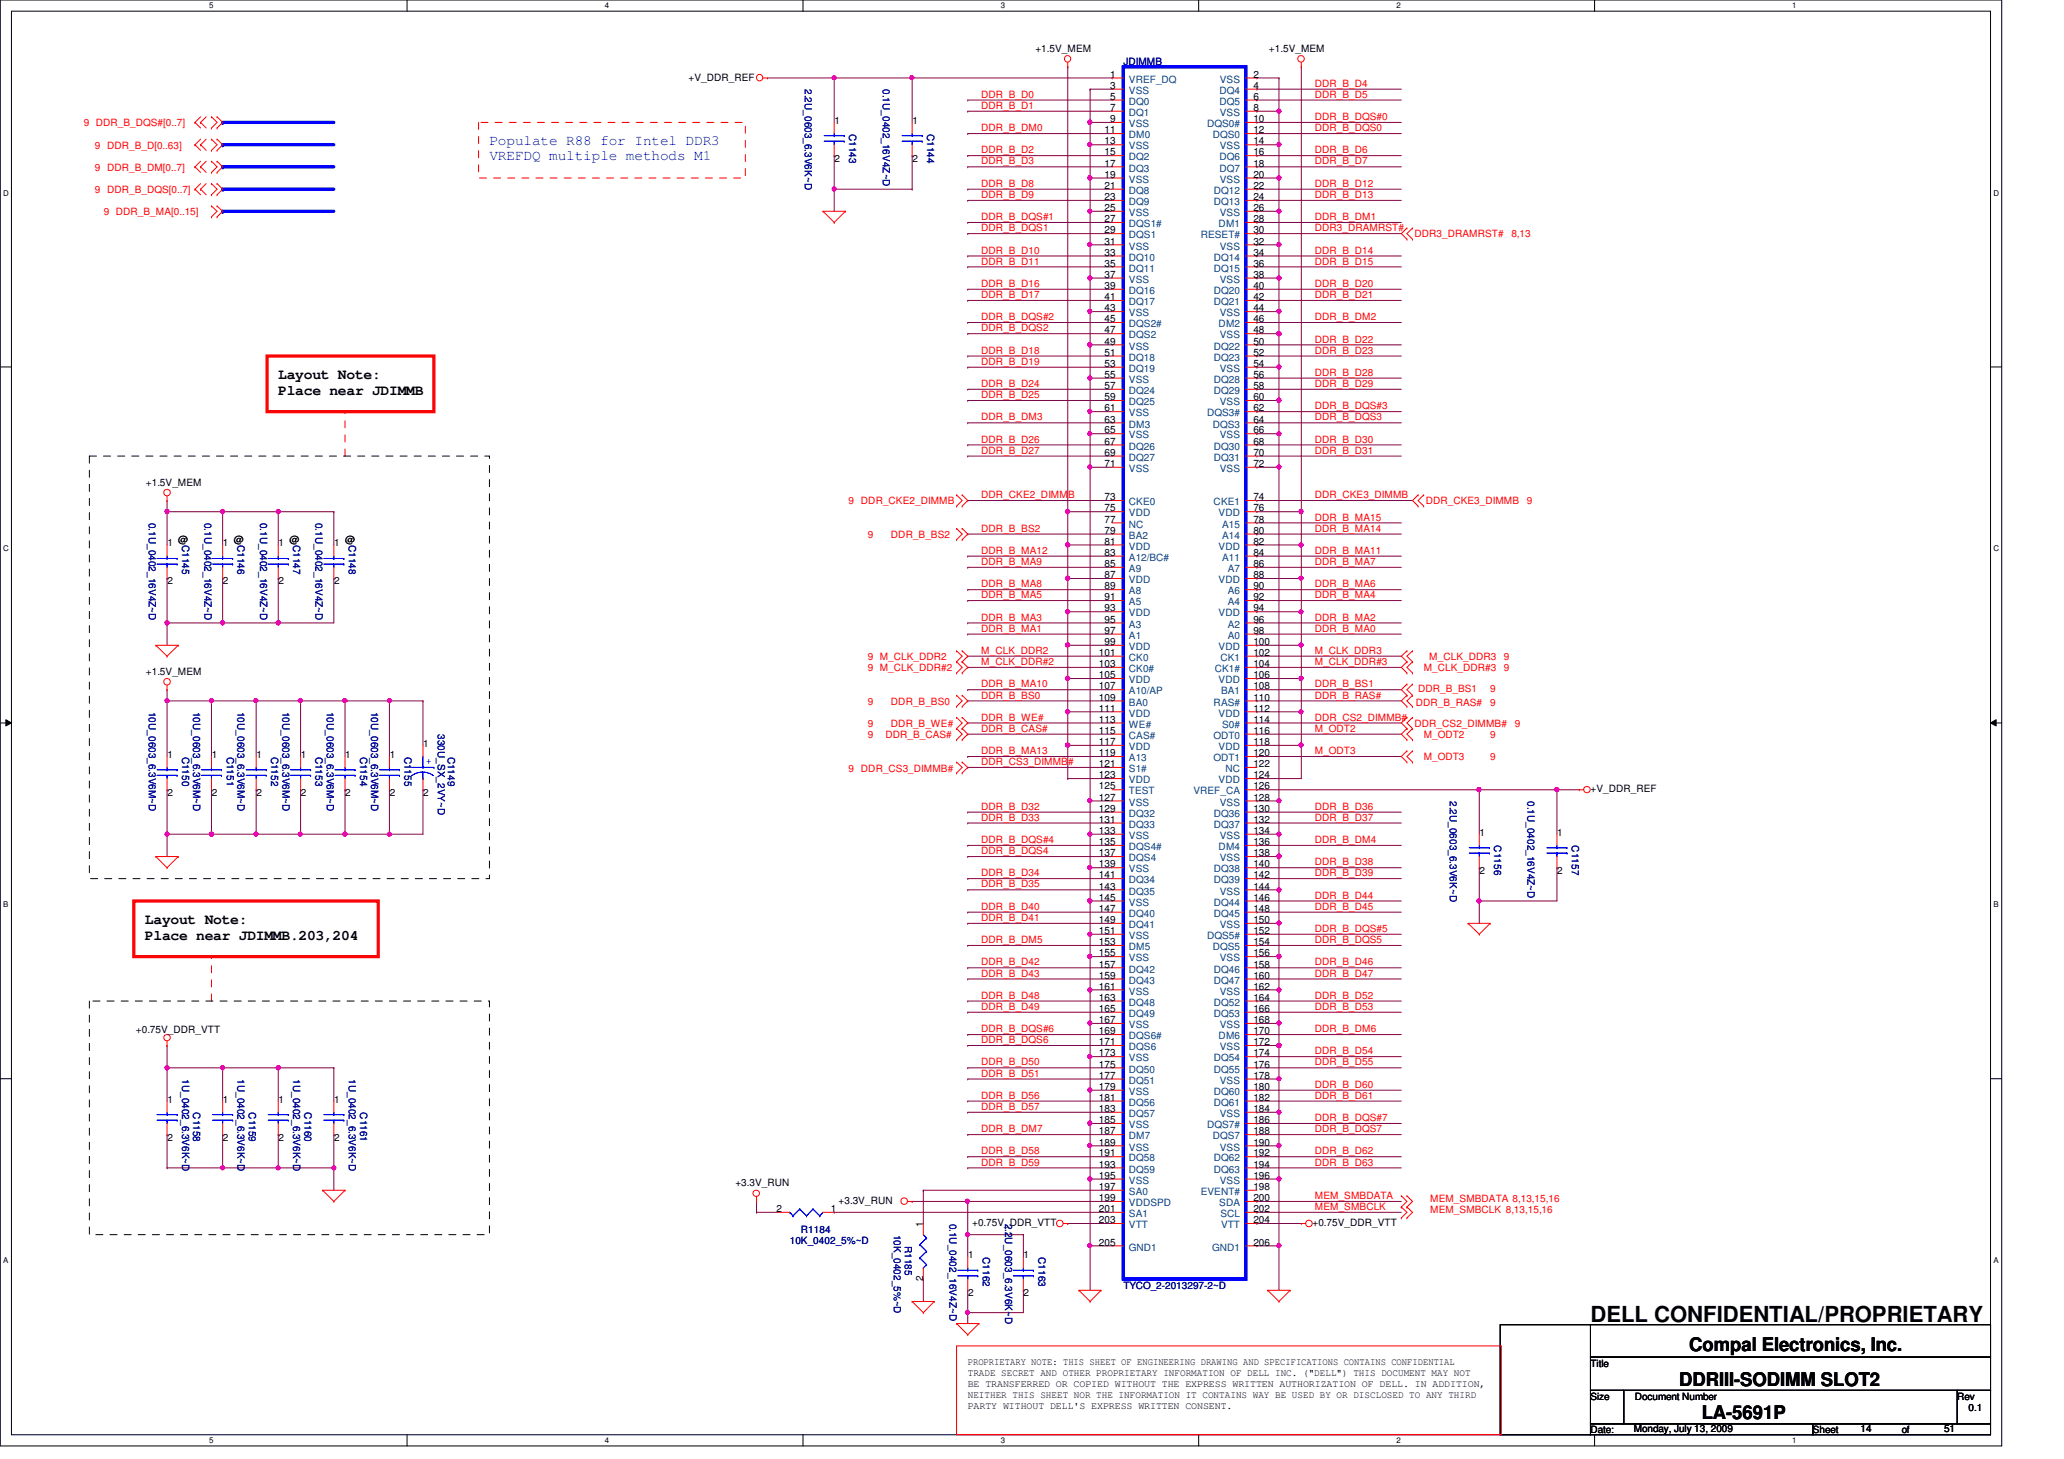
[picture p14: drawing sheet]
<svg xmlns="http://www.w3.org/2000/svg" width="297mm" height="210mm" viewBox="0 0 297 210" stroke-linecap="round" stroke-linejoin="round" font-family="sans-serif">
<defs><g id="words">
<text font-size="3.2" x="228.9" y="190.2">DELL CONFIDENTIAL/PROPRIETARY</text>
<g font-size="2.7">
<text x="243.1" y="194.4">Compal Electronics, Inc.</text>
<text x="241.7" y="199.4">DDRIII-SODIMM SLOT2</text>
<text x="244.9" y="204.2">LA-5691P</text>
</g>
<g font-size="2.1" fill="#00f">
<text x="70.4" y="20.8">Populate R88 for Intel DDR3</text>
<text x="70.4" y="23">VREFDQ multiple methods M1</text>
</g>
<g font-size="2.1">
<text x="40" y="54.5">Layout Note:</text>
<text x="40" y="56.9">Place near JDIMMB</text>
<text x="20.9" y="132.9">Layout Note:</text>
<text x="20.9" y="135.3">Place near JDIMMB.203,204</text>
</g>
<g font-size="1.4">
<text x="99.1" y="11.6">+V_DDR_REF</text>
<text x="149" y="7.5">+1.5V_MEM</text>
<text x="159.8" y="11.2">1</text>
<text x="180.4" y="11.2">2</text>
<text x="182.6" y="7.5">+1.5V_MEM</text>
<text x="120.1" y="17.8">1</text>
<text x="131.3" y="17.8">1</text>
<text x="159.8" y="12.8">3</text>
<text x="159.8" y="14.4">5</text>
<text x="159.8" y="16">7</text>
<text x="159.8" y="17.6">9</text>
<text x="180.4" y="12.8">4</text>
<text x="180.4" y="14.4">6</text>
<text x="180.4" y="16">8</text>
<text x="180.4" y="17.6">10</text>
<text x="120.1" y="23.3">2</text>
<text x="131.3" y="23.3">2</text>
<text x="159" y="19.2">11</text>
<text x="159" y="20.8">13</text>
<text x="159" y="22.4">15</text>
<text x="159" y="24">17</text>
<text x="180.4" y="19.2">12</text>
<text x="180.4" y="20.8">14</text>
<text x="180.4" y="22.4">16</text>
<text x="180.4" y="24">18</text>
<text x="159" y="25.6">19</text>
<text x="159" y="27.2">21</text>
<text x="159" y="28.8">23</text>
<text x="180.4" y="27.2">22</text>
<text x="180.4" y="28.8">24</text>
<text x="180.4" y="25.6">20</text>
<text x="159" y="30.4">25</text>
<text x="159" y="32">27</text>
<text x="159" y="33.6">29</text>
<text x="159" y="35.2">31</text>
<text x="180.4" y="32">28</text>
<text x="180.4" y="33.6">30</text>
<text x="180.4" y="30.4">26</text>
<text x="180.4" y="35.2">32</text>
<text x="159" y="36.8">33</text>
<text x="159" y="38.4">35</text>
<text x="159" y="40">37</text>
<text x="159" y="41.6">39</text>
<text x="180.4" y="36.8">34</text>
<text x="180.4" y="38.4">36</text>
<text x="180.4" y="41.6">40</text>
<text x="180.4" y="40">38</text>
<text x="159" y="43.2">41</text>
<text x="159" y="44.8">43</text>
<text x="159" y="46.4">45</text>
<text x="159" y="48">47</text>
<text x="180.4" y="46.4">46</text>
<text x="180.4" y="43.2">42</text>
<text x="180.4" y="44.8">44</text>
<text x="180.4" y="48">48</text>
<text x="159" y="49.6">49</text>
<text x="159" y="51.2">51</text>
<text x="159" y="52.8">53</text>
<text x="180.4" y="49.6">50</text>
<text x="180.4" y="51.2">52</text>
<text x="180.4" y="52.8">54</text>
<text x="159" y="54.4">55</text>
<text x="159" y="56">57</text>
<text x="159" y="57.6">59</text>
<text x="159" y="59.2">61</text>
<text x="180.4" y="54.4">56</text>
<text x="180.4" y="56">58</text>
<text x="180.4" y="57.6">60</text>
<text x="180.4" y="59.2">62</text>
<text x="159" y="60.8">63</text>
<text x="159" y="62.4">65</text>
<text x="159" y="64">67</text>
<text x="159" y="65.6">69</text>
<text x="180.4" y="64">68</text>
<text x="180.4" y="65.6">70</text>
<text x="180.4" y="60.8">64</text>
<text x="180.4" y="62.4">66</text>
<text x="21" y="69.8">+1.5V_MEM</text>
<text x="159" y="67.2">71</text>
<text x="159" y="72">73</text>
<text x="180.4" y="72">74</text>
<text x="180.4" y="67.2">72</text>
<text x="159" y="73.6">75</text>
<text x="159" y="75.2">77</text>
<text x="159" y="76.8">79</text>
<text x="180.4" y="73.6">76</text>
<text x="180.4" y="75.2">78</text>
<text x="180.4" y="76.8">80</text>
<text x="24.1" y="78.6">1</text>
<text x="25.7" y="78.2">@</text>
<text x="32.1" y="78.6">1</text>
<text x="33.7" y="78.2">@</text>
<text x="40.1" y="78.6">1</text>
<text x="41.7" y="78.2">@</text>
<text x="48.1" y="78.6">1</text>
<text x="49.7" y="78.2">@</text>
<text x="159" y="78.4">81</text>
<text x="159" y="80">83</text>
<text x="159" y="81.6">85</text>
<text x="159" y="83.2">87</text>
<text x="180.4" y="78.4">82</text>
<text x="180.4" y="83.2">88</text>
<text x="180.4" y="80">84</text>
<text x="180.4" y="81.6">86</text>
<text x="24.1" y="84.1">2</text>
<text x="32.1" y="84.1">2</text>
<text x="40.1" y="84.1">2</text>
<text x="48.1" y="84.1">2</text>
<text x="159" y="84.8">89</text>
<text x="159" y="86.4">91</text>
<text x="159" y="88">93</text>
<text x="159" y="89.6">95</text>
<text x="180.4" y="88">94</text>
<text x="180.4" y="84.8">90</text>
<text x="180.4" y="86.4">92</text>
<text x="180.4" y="89.6">96</text>
<text x="158.2" y="94.4">101</text>
<text x="158.2" y="96">103</text>
<text x="159" y="91.2">97</text>
<text x="159" y="92.8">99</text>
<text x="180.4" y="92.8">100</text>
<text x="180.4" y="94.4">102</text>
<text x="180.4" y="91.2">98</text>
<text x="180.4" y="96">104</text>
<text x="21" y="97.1">+1.5V_MEM</text>
<text x="158.2" y="97.6">105</text>
<text x="158.2" y="99.2">107</text>
<text x="158.2" y="100.8">109</text>
<text x="180.4" y="97.6">106</text>
<text x="180.4" y="100.8">110</text>
<text x="180.4" y="99.2">108</text>
<text x="60.9" y="107.4">1</text>
<text x="158.2" y="102.4">111</text>
<text x="158.2" y="104">113</text>
<text x="158.2" y="105.6">115</text>
<text x="158.2" y="107.2">117</text>
<text x="180.4" y="102.4">112</text>
<text x="180.4" y="107.2">118</text>
<text x="180.4" y="104">114</text>
<text x="180.4" y="105.6">116</text>
<text x="24.1" y="109">1</text>
<text x="30.5" y="109">1</text>
<text x="36.9" y="109">1</text>
<text x="43.3" y="109">1</text>
<text x="49.7" y="109">1</text>
<text x="56.1" y="109">1</text>
<text x="158.2" y="108.8">119</text>
<text x="158.2" y="110.4">121</text>
<text x="158.2" y="112">123</text>
<text x="158.2" y="113.6">125</text>
<text x="180.4" y="112">124</text>
<text x="180.4" y="113.6">126</text>
<text x="180.4" y="108.8">120</text>
<text x="180.4" y="110.4">122</text>
<text x="24.1" y="114.5">2</text>
<text x="30.5" y="114.5">2</text>
<text x="36.9" y="114.5">2</text>
<text x="43.3" y="114.5">2</text>
<text x="49.7" y="114.5">2</text>
<text x="56.1" y="114.5">2</text>
<text x="60.9" y="114.5">2</text>
<text x="158.2" y="115.2">127</text>
<text x="158.2" y="116.8">129</text>
<text x="158.2" y="118.4">131</text>
<text x="158.2" y="120">133</text>
<text x="180.4" y="116.8">130</text>
<text x="180.4" y="118.4">132</text>
<text x="180.4" y="115.2">128</text>
<text x="180.4" y="120">134</text>
<text x="228.9" y="114">+V_DDR_REF</text>
<text x="158.2" y="121.6">135</text>
<text x="158.2" y="123.2">137</text>
<text x="158.2" y="124.8">139</text>
<text x="180.4" y="121.6">136</text>
<text x="180.4" y="124.8">140</text>
<text x="180.4" y="123.2">138</text>
<text x="212.9" y="120.2">1</text>
<text x="212.9" y="125.7">2</text>
<text x="224.1" y="120.2">1</text>
<text x="224.1" y="125.7">2</text>
<text x="158.2" y="126.4">141</text>
<text x="158.2" y="128">143</text>
<text x="158.2" y="129.6">145</text>
<text x="158.2" y="131.2">147</text>
<text x="180.4" y="126.4">142</text>
<text x="180.4" y="129.6">146</text>
<text x="180.4" y="131.2">148</text>
<text x="180.4" y="128">144</text>
<text x="158.2" y="132.8">149</text>
<text x="158.2" y="134.4">151</text>
<text x="158.2" y="136">153</text>
<text x="158.2" y="137.6">155</text>
<text x="180.4" y="136">154</text>
<text x="180.4" y="132.8">150</text>
<text x="180.4" y="134.4">152</text>
<text x="180.4" y="137.6">156</text>
<text x="158.2" y="139.2">157</text>
<text x="158.2" y="140.8">159</text>
<text x="158.2" y="142.4">161</text>
<text x="158.2" y="144">163</text>
<text x="180.4" y="139.2">158</text>
<text x="180.4" y="140.8">160</text>
<text x="180.4" y="144">164</text>
<text x="180.4" y="142.4">162</text>
<text x="19.6" y="148.6">+0.75V_DDR_VTT</text>
<text x="158.2" y="145.6">165</text>
<text x="158.2" y="147.2">167</text>
<text x="158.2" y="148.8">169</text>
<text x="180.4" y="148.8">170</text>
<text x="180.4" y="145.6">166</text>
<text x="180.4" y="147.2">168</text>
<text x="158.2" y="150.4">171</text>
<text x="158.2" y="152">173</text>
<text x="158.2" y="153.6">175</text>
<text x="158.2" y="155.2">177</text>
<text x="180.4" y="152">174</text>
<text x="180.4" y="153.6">176</text>
<text x="180.4" y="150.4">172</text>
<text x="180.4" y="155.2">178</text>
<text x="24.1" y="158.6">1</text>
<text x="32.1" y="158.6">1</text>
<text x="40.1" y="158.6">1</text>
<text x="48.1" y="158.6">1</text>
<text x="158.2" y="156.8">179</text>
<text x="158.2" y="158.4">181</text>
<text x="158.2" y="160">183</text>
<text x="158.2" y="161.6">185</text>
<text x="180.4" y="156.8">180</text>
<text x="180.4" y="158.4">182</text>
<text x="180.4" y="160">184</text>
<text x="180.4" y="161.6">186</text>
<text x="24.1" y="164.1">2</text>
<text x="32.1" y="164.1">2</text>
<text x="40.1" y="164.1">2</text>
<text x="48.1" y="164.1">2</text>
<text x="158.2" y="163.2">187</text>
<text x="158.2" y="164.8">189</text>
<text x="158.2" y="166.4">191</text>
<text x="158.2" y="168">193</text>
<text x="180.4" y="166.4">192</text>
<text x="180.4" y="168">194</text>
<text x="180.4" y="163.2">188</text>
<text x="180.4" y="164.8">190</text>
<text x="105.8" y="170.6">+3.3V_RUN</text>
<text x="120.7" y="173.2">+3.3V_RUN</text>
<text x="158.2" y="169.6">195</text>
<text x="158.2" y="171.2">197</text>
<text x="158.2" y="172.8">199</text>
<text x="180.4" y="171.2">198</text>
<text x="180.4" y="169.6">196</text>
<text x="180.4" y="172.8">200</text>
<text x="111.8" y="174.4">2</text>
<text x="119.5" y="174.4">1</text>
<text x="132.8" y="176.5" transform="rotate(-90 132.8 176.5)">1</text>
<text x="139.9" y="176.4">+0.75V_DDR_VTT</text>
<text x="158.2" y="174.4">201</text>
<text x="158.2" y="176">203</text>
<text x="158.2" y="179.2">205</text>
<text x="180.4" y="176">204</text>
<text x="180.4" y="174.4">202</text>
<text x="180.4" y="179.2">206</text>
<text x="188.9" y="176.4">+0.75V_DDR_VTT</text>
<text x="132.8" y="184.3" transform="rotate(-90 132.8 184.3)">2</text>
<text x="139.3" y="181">1</text>
<text x="147.3" y="181">1</text>
<text x="139.3" y="186.5">2</text>
<text x="147.3" y="186.5">2</text>
<text x="139.3" y="196.4">PROPRIETARY NOTE: THIS SHEET OF ENGINEERING DRAWING AND SPECIFICATIONS CONTAINS CONFIDENTIAL</text>
<text x="139.3" y="198">TRADE SECRET AND OTHER PROPRIETARY INFORMATION OF DELL INC. (&quot;DELL&quot;) THIS DOCUMENT MAY NOT</text>
<text x="228.9" y="196.6">Title</text>
<text x="139.3" y="201.1">NEITHER THIS SHEET NOR THE INFORMATION IT CONTAINS WAY BE USED BY OR DISCLOSED TO ANY THIRD</text>
<text x="139.3" y="199.6">BE TRANSFERRED OR COPIED WITHOUT THE EXPRESS WRITTEN AUTHORIZATION OF DELL. IN ADDITION,</text>
<text x="139.3" y="202.7">PARTY WITHOUT DELL'S EXPRESS WRITTEN CONSENT.</text>
<text x="228.9" y="201.4">Size</text>
<text x="235.3" y="201.4">Document Number</text>
<text x="281.7" y="201.4">Rev</text>
<text x="283.3" y="203">0.1</text>
<text x="228.9" y="206.2">Date:</text>
<text x="235.1" y="206">Monday, July 13, 2009</text>
<text x="260.9" y="206.2">Sheet</text>
<text x="267.8" y="206">14</text>
<text x="273.7" y="206.2">of</text>
<text x="279.8" y="206">51</text>
</g>
<g font-size="1.4" fill="#000080">
<text x="161.7" y="9.4">JDIMMB</text>
<text x="115.8" y="12.8" transform="rotate(90 115.8 12.8)">2.2U_0603_6.3V6K~D</text>
<text x="127" y="12.8" transform="rotate(90 127 12.8)">0.1U_0402_16V4Z~D</text>
<text x="122.2" y="19.2" transform="rotate(90 122.2 19.2)">C1143</text>
<text x="133.4" y="19.2" transform="rotate(90 133.4 19.2)">C1144</text>
<text x="21.4" y="75.2" transform="rotate(90 21.4 75.2)">0.1U_0402_16V4Z~D</text>
<text x="29.4" y="75.2" transform="rotate(90 29.4 75.2)">0.1U_0402_16V4Z~D</text>
<text x="37.4" y="75.2" transform="rotate(90 37.4 75.2)">0.1U_0402_16V4Z~D</text>
<text x="45.4" y="75.2" transform="rotate(90 45.4 75.2)">0.1U_0402_16V4Z~D</text>
<text x="26.2" y="78.4" transform="rotate(90 26.2 78.4)">C1145</text>
<text x="34.2" y="78.4" transform="rotate(90 34.2 78.4)">C1146</text>
<text x="42.2" y="78.4" transform="rotate(90 42.2 78.4)">C1147</text>
<text x="50.2" y="78.4" transform="rotate(90 50.2 78.4)">C1148</text>
<text x="21.4" y="102.4" transform="rotate(90 21.4 102.4)">10U_0603_6.3V6M~D</text>
<text x="27.8" y="102.4" transform="rotate(90 27.8 102.4)">10U_0603_6.3V6M~D</text>
<text x="34.2" y="102.4" transform="rotate(90 34.2 102.4)">10U_0603_6.3V6M~D</text>
<text x="40.6" y="102.4" transform="rotate(90 40.6 102.4)">10U_0603_6.3V6M~D</text>
<text x="47" y="102.4" transform="rotate(90 47 102.4)">10U_0603_6.3V6M~D</text>
<text x="53.4" y="102.4" transform="rotate(90 53.4 102.4)">10U_0603_6.3V6M~D</text>
<text x="63" y="105.6" transform="rotate(90 63 105.6)">330U_SX_2VY~D</text>
<text x="26.2" y="108.8" transform="rotate(90 26.2 108.8)">C1150</text>
<text x="32.6" y="108.8" transform="rotate(90 32.6 108.8)">C1151</text>
<text x="39" y="108.8" transform="rotate(90 39 108.8)">C1152</text>
<text x="45.4" y="108.8" transform="rotate(90 45.4 108.8)">C1153</text>
<text x="51.8" y="108.8" transform="rotate(90 51.8 108.8)">C1154</text>
<text x="58.2" y="108.8" transform="rotate(90 58.2 108.8)">C1155</text>
<text x="64.5" y="108.8" transform="rotate(90 64.5 108.8)">C1149</text>
<text x="208.7" y="115.2" transform="rotate(90 208.7 115.2)">2.2U_0603_6.3V6K~D</text>
<text x="219.8" y="115.2" transform="rotate(90 219.8 115.2)">0.1U_0402_16V4Z~D</text>
<text x="215" y="121.6" transform="rotate(90 215 121.6)">C1156</text>
<text x="226.2" y="121.6" transform="rotate(90 226.2 121.6)">C1157</text>
<text x="26.2" y="155.2" transform="rotate(90 26.2 155.2)">1U_0402_6.3V6K~D</text>
<text x="34.2" y="155.2" transform="rotate(90 34.2 155.2)">1U_0402_6.3V6K~D</text>
<text x="42.2" y="155.2" transform="rotate(90 42.2 155.2)">1U_0402_6.3V6K~D</text>
<text x="50.2" y="155.2" transform="rotate(90 50.2 155.2)">1U_0402_6.3V6K~D</text>
<text x="27.8" y="160" transform="rotate(90 27.8 160)">C1158</text>
<text x="35.8" y="160" transform="rotate(90 35.8 160)">C1159</text>
<text x="43.8" y="160" transform="rotate(90 43.8 160)">C1160</text>
<text x="51.8" y="160" transform="rotate(90 51.8 160)">C1161</text>
<text x="113.7" y="179">10K_0402_5%~D</text>
<text x="115.3" y="177.4">R1184</text>
<text x="128.6" y="177.6" transform="rotate(90 128.6 177.6)">10K_0402_5%~D</text>
<text x="130.2" y="179.2" transform="rotate(90 130.2 179.2)">R1185</text>
<text x="136.6" y="176" transform="rotate(90 136.6 176)">0.1U_0402_16V4Z~D</text>
<text x="144.6" y="176" transform="rotate(90 144.6 176)">2.2U_0603_6.3V6K~D</text>
<text x="141.4" y="180.8" transform="rotate(90 141.4 180.8)">C1162</text>
<text x="149.4" y="180.8" transform="rotate(90 149.4 180.8)">C1163</text>
<text x="161.7" y="185.4">TYCO_2-2013297-2~D</text>
</g>
<g font-size="1.4" fill="#004080">
<text x="162.5" y="11.9">VREF_DQ</text>
<text x="175.6" y="11.9">VSS</text>
<text x="162.5" y="13.5">VSS</text>
<text x="162.5" y="15.1">DQ0</text>
<text x="162.5" y="16.7">DQ1</text>
<text x="175.5" y="13.5">DQ4</text>
<text x="175.5" y="15.1">DQ5</text>
<text x="175.6" y="16.7">VSS</text>
<text x="162.5" y="18.3">VSS</text>
<text x="162.5" y="19.9">DM0</text>
<text x="162.5" y="21.5">VSS</text>
<text x="162.5" y="23.1">DQ2</text>
<text x="173.7" y="18.3">DQS0#</text>
<text x="174.5" y="19.9">DQS0</text>
<text x="175.5" y="23.1">DQ6</text>
<text x="175.6" y="21.5">VSS</text>
<text x="162.5" y="24.7">DQ3</text>
<text x="162.5" y="26.3">VSS</text>
<text x="162.5" y="27.9">DQ8</text>
<text x="162.5" y="29.5">DQ9</text>
<text x="174.7" y="27.9">DQ12</text>
<text x="174.7" y="29.5">DQ13</text>
<text x="175.5" y="24.7">DQ7</text>
<text x="175.6" y="26.3">VSS</text>
<text x="162.5" y="31.1">VSS</text>
<text x="162.5" y="32.7">DQS1#</text>
<text x="162.5" y="34.3">DQS1</text>
<text x="162.5" y="35.9">VSS</text>
<text x="172.8" y="34.3">RESET#</text>
<text x="175.4" y="32.7">DM1</text>
<text x="175.6" y="31.1">VSS</text>
<text x="175.6" y="35.9">VSS</text>
<text x="162.5" y="37.5">DQ10</text>
<text x="162.5" y="39.1">DQ11</text>
<text x="162.5" y="40.7">VSS</text>
<text x="174.7" y="37.5">DQ14</text>
<text x="174.7" y="39.1">DQ15</text>
<text x="175.6" y="40.7">VSS</text>
<text x="162.5" y="42.3">DQ16</text>
<text x="162.5" y="43.9">DQ17</text>
<text x="162.5" y="45.5">VSS</text>
<text x="162.5" y="47.1">DQS2#</text>
<text x="174.7" y="42.3">DQ20</text>
<text x="174.7" y="43.9">DQ21</text>
<text x="175.4" y="47.1">DM2</text>
<text x="175.6" y="45.5">VSS</text>
<text x="162.5" y="48.7">DQS2</text>
<text x="162.5" y="50.3">VSS</text>
<text x="162.5" y="51.9">DQ18</text>
<text x="162.5" y="53.5">DQ19</text>
<text x="174.7" y="50.3">DQ22</text>
<text x="174.7" y="51.9">DQ23</text>
<text x="175.6" y="48.7">VSS</text>
<text x="175.6" y="53.5">VSS</text>
<text x="162.5" y="55.1">VSS</text>
<text x="162.5" y="56.7">DQ24</text>
<text x="162.5" y="58.3">DQ25</text>
<text x="162.5" y="59.9">VSS</text>
<text x="173.7" y="59.9">DQS3#</text>
<text x="174.7" y="55.1">DQ28</text>
<text x="174.7" y="56.7">DQ29</text>
<text x="175.6" y="58.3">VSS</text>
<text x="162.5" y="61.5">DM3</text>
<text x="162.5" y="63.1">VSS</text>
<text x="162.5" y="64.7">DQ26</text>
<text x="174.5" y="61.5">DQS3</text>
<text x="174.7" y="64.7">DQ30</text>
<text x="175.6" y="63.1">VSS</text>
<text x="162.5" y="66.3">DQ27</text>
<text x="162.5" y="67.9">VSS</text>
<text x="174.7" y="66.3">DQ31</text>
<text x="175.6" y="67.9">VSS</text>
<text x="162.5" y="72.7">CKE0</text>
<text x="162.5" y="74.3">VDD</text>
<text x="162.5" y="75.9">NC</text>
<text x="162.5" y="77.5">BA2</text>
<text x="174.7" y="72.7">CKE1</text>
<text x="175.4" y="74.3">VDD</text>
<text x="175.9" y="75.9">A15</text>
<text x="175.9" y="77.5">A14</text>
<text x="162.5" y="79.1">VDD</text>
<text x="162.5" y="80.7">A12/BC#</text>
<text x="162.5" y="82.3">A9</text>
<text x="162.5" y="83.9">VDD</text>
<text x="175.4" y="79.1">VDD</text>
<text x="175.4" y="83.9">VDD</text>
<text x="175.9" y="80.7">A11</text>
<text x="176.7" y="82.3">A7</text>
<text x="162.5" y="85.5">A8</text>
<text x="162.5" y="87.1">A5</text>
<text x="162.5" y="88.7">VDD</text>
<text x="175.4" y="88.7">VDD</text>
<text x="176.7" y="85.5">A6</text>
<text x="176.7" y="87.1">A4</text>
<text x="162.5" y="90.3">A3</text>
<text x="162.5" y="91.9">A1</text>
<text x="162.5" y="93.5">VDD</text>
<text x="162.5" y="95.1">CK0</text>
<text x="175.4" y="93.5">VDD</text>
<text x="175.6" y="95.1">CK1</text>
<text x="176.7" y="90.3">A2</text>
<text x="176.7" y="91.9">A0</text>
<text x="162.5" y="96.7">CK0#</text>
<text x="162.5" y="98.3">VDD</text>
<text x="162.5" y="99.9">A10/AP</text>
<text x="162.5" y="101.5">BA0</text>
<text x="174.7" y="101.5">RAS#</text>
<text x="174.8" y="96.7">CK1#</text>
<text x="175.4" y="98.3">VDD</text>
<text x="175.7" y="99.9">BA1</text>
<text x="162.5" y="103.1">VDD</text>
<text x="162.5" y="104.7">WE#</text>
<text x="162.5" y="106.3">CAS#</text>
<text x="162.5" y="107.9">VDD</text>
<text x="174.6" y="106.3">ODT0</text>
<text x="175.4" y="103.1">VDD</text>
<text x="175.4" y="107.9">VDD</text>
<text x="175.9" y="104.7">S0#</text>
<text x="162.5" y="109.5">A13</text>
<text x="162.5" y="111.1">S1#</text>
<text x="162.5" y="112.7">VDD</text>
<text x="174.6" y="109.5">ODT1</text>
<text x="175.4" y="112.7">VDD</text>
<text x="176.4" y="111.1">NC</text>
<text x="162.5" y="114.3">TEST</text>
<text x="162.5" y="115.9">VSS</text>
<text x="162.5" y="117.5">DQ32</text>
<text x="162.5" y="119.1">DQ33</text>
<text x="171.7" y="114.3">VREF_CA</text>
<text x="174.7" y="117.5">DQ36</text>
<text x="174.7" y="119.1">DQ37</text>
<text x="175.6" y="115.9">VSS</text>
<text x="162.5" y="120.7">VSS</text>
<text x="162.5" y="122.3">DQS4#</text>
<text x="162.5" y="123.9">DQS4</text>
<text x="162.5" y="125.5">VSS</text>
<text x="174.7" y="125.5">DQ38</text>
<text x="175.4" y="122.3">DM4</text>
<text x="175.6" y="120.7">VSS</text>
<text x="175.6" y="123.9">VSS</text>
<text x="162.5" y="127.1">DQ34</text>
<text x="162.5" y="128.7">DQ35</text>
<text x="162.5" y="130.3">VSS</text>
<text x="162.5" y="131.9">DQ40</text>
<text x="174.7" y="127.1">DQ39</text>
<text x="174.7" y="130.3">DQ44</text>
<text x="174.7" y="131.9">DQ45</text>
<text x="175.6" y="128.7">VSS</text>
<text x="162.5" y="133.5">DQ41</text>
<text x="162.5" y="135.1">VSS</text>
<text x="162.5" y="136.7">DM5</text>
<text x="173.7" y="135.1">DQS5#</text>
<text x="174.5" y="136.7">DQS5</text>
<text x="175.6" y="133.5">VSS</text>
<text x="162.5" y="138.3">VSS</text>
<text x="162.5" y="139.9">DQ42</text>
<text x="162.5" y="141.5">DQ43</text>
<text x="162.5" y="143.1">VSS</text>
<text x="174.7" y="139.9">DQ46</text>
<text x="174.7" y="141.5">DQ47</text>
<text x="175.6" y="138.3">VSS</text>
<text x="175.6" y="143.1">VSS</text>
<text x="162.5" y="144.7">DQ48</text>
<text x="162.5" y="146.3">DQ49</text>
<text x="162.5" y="147.9">VSS</text>
<text x="162.5" y="149.5">DQS6#</text>
<text x="174.7" y="144.7">DQ52</text>
<text x="174.7" y="146.3">DQ53</text>
<text x="175.4" y="149.5">DM6</text>
<text x="175.6" y="147.9">VSS</text>
<text x="162.5" y="151.1">DQS6</text>
<text x="162.5" y="152.7">VSS</text>
<text x="162.5" y="154.3">DQ50</text>
<text x="162.5" y="155.9">DQ51</text>
<text x="174.7" y="152.7">DQ54</text>
<text x="174.7" y="154.3">DQ55</text>
<text x="175.6" y="151.1">VSS</text>
<text x="175.6" y="155.9">VSS</text>
<text x="162.5" y="157.5">VSS</text>
<text x="162.5" y="159.1">DQ56</text>
<text x="162.5" y="160.7">DQ57</text>
<text x="174.7" y="157.5">DQ60</text>
<text x="174.7" y="159.1">DQ61</text>
<text x="175.6" y="160.7">VSS</text>
<text x="162.5" y="162.3">VSS</text>
<text x="162.5" y="163.9">DM7</text>
<text x="162.5" y="165.5">VSS</text>
<text x="162.5" y="167.1">DQ58</text>
<text x="173.7" y="162.3">DQS7#</text>
<text x="174.5" y="163.9">DQS7</text>
<text x="174.7" y="167.1">DQ62</text>
<text x="175.6" y="165.5">VSS</text>
<text x="162.5" y="168.7">DQ59</text>
<text x="162.5" y="170.3">VSS</text>
<text x="162.5" y="171.9">SA0</text>
<text x="162.5" y="173.5">VDDSPD</text>
<text x="172.8" y="171.9">EVENT#</text>
<text x="174.7" y="168.7">DQ63</text>
<text x="175.5" y="173.5">SDA</text>
<text x="175.6" y="170.3">VSS</text>
<text x="162.5" y="175.1">SA1</text>
<text x="162.5" y="176.7">VTT</text>
<text x="162.5" y="179.9">GND1</text>
<text x="174.5" y="179.9">GND1</text>
<text x="175.6" y="175.1">SCL</text>
<text x="175.7" y="176.7">VTT</text>
</g>
<g font-size="1.4" fill="#f00">
<text x="141.2" y="15.7">DDR_B_D1</text>
<text x="141.2" y="14.1">DDR_B_D0</text>
<text x="189.2" y="17.3">DDR_B_DQS#0</text>
<text x="189.2" y="14.1">DDR_B_D5</text>
<text x="189.2" y="12.5">DDR_B_D4</text>
<text x="12.1" y="18.2">9 DDR_B_DQS#[0..7]</text>
<text x="13.7" y="21.4">9 DDR_B_D[0..63]</text>
<text x="141.2" y="22.1">DDR_B_D2</text>
<text x="141.2" y="23.7">DDR_B_D3</text>
<text x="141.2" y="18.9">DDR_B_DM0</text>
<text x="189.2" y="23.7">DDR_B_D7</text>
<text x="189.2" y="18.9">DDR_B_DQS0</text>
<text x="189.2" y="22.1">DDR_B_D6</text>
<text x="13.7" y="27.8">9 DDR_B_DQS[0..7]</text>
<text x="13.7" y="24.6">9 DDR_B_DM[0..7]</text>
<text x="141.2" y="28.5">DDR_B_D9</text>
<text x="141.2" y="26.9">DDR_B_D8</text>
<text x="189.2" y="28.5">DDR_B_D13</text>
<text x="189.2" y="26.9">DDR_B_D12</text>
<text x="14.9" y="31">9 DDR_B_MA[0..15]</text>
<text x="141.2" y="31.7">DDR_B_DQS#1</text>
<text x="141.2" y="33.3">DDR_B_DQS1</text>
<text x="189.2" y="31.7">DDR_B_DM1</text>
<text x="189.2" y="33.3">DDR3_DRAMRST#</text>
<text x="203.6" y="34.2">DDR3_DRAMRST#</text>
<text x="217.5" y="34.2">8,13</text>
<text x="141.2" y="41.3">DDR_B_D16</text>
<text x="141.2" y="38.1">DDR_B_D11</text>
<text x="141.2" y="36.5">DDR_B_D10</text>
<text x="189.2" y="38.1">DDR_B_D15</text>
<text x="189.2" y="41.3">DDR_B_D20</text>
<text x="189.2" y="36.5">DDR_B_D14</text>
<text x="141.2" y="46.1">DDR_B_DQS#2</text>
<text x="141.2" y="42.9">DDR_B_D17</text>
<text x="141.2" y="47.7">DDR_B_DQS2</text>
<text x="189.2" y="46.1">DDR_B_DM2</text>
<text x="189.2" y="42.9">DDR_B_D21</text>
<text x="141.2" y="50.9">DDR_B_D18</text>
<text x="141.2" y="52.5">DDR_B_D19</text>
<text x="189.2" y="49.3">DDR_B_D22</text>
<text x="189.2" y="50.9">DDR_B_D23</text>
<text x="141.2" y="57.3">DDR_B_D25</text>
<text x="141.2" y="55.7">DDR_B_D24</text>
<text x="189.2" y="55.7">DDR_B_D29</text>
<text x="189.2" y="58.9">DDR_B_DQS#3</text>
<text x="189.2" y="54.1">DDR_B_D28</text>
<text x="141.2" y="60.5">DDR_B_DM3</text>
<text x="141.2" y="63.7">DDR_B_D26</text>
<text x="141.2" y="65.3">DDR_B_D27</text>
<text x="189.2" y="65.3">DDR_B_D31</text>
<text x="189.2" y="63.7">DDR_B_D30</text>
<text x="189.2" y="60.5">DDR_B_DQS3</text>
<text x="141.2" y="71.7">DDR_CKE2_DIMMB</text>
<text x="189.2" y="71.7">DDR_CKE3_DIMMB</text>
<text x="122.1" y="72.6">9 DDR_CKE2_DIMMB</text>
<text x="124.9" y="77.4">9</text>
<text x="128.2" y="77.4">DDR_B_BS2</text>
<text x="141.2" y="76.5">DDR_B_BS2</text>
<text x="189.2" y="74.9">DDR_B_MA15</text>
<text x="189.2" y="76.5">DDR_B_MA14</text>
<text x="205.2" y="72.6">DDR_CKE3_DIMMB</text>
<text x="219.7" y="72.6">9</text>
<text x="141.2" y="81.3">DDR_B_MA9</text>
<text x="141.2" y="79.7">DDR_B_MA12</text>
<text x="189.2" y="79.7">DDR_B_MA11</text>
<text x="189.2" y="81.3">DDR_B_MA7</text>
<text x="141.2" y="86.1">DDR_B_MA5</text>
<text x="141.2" y="84.5">DDR_B_MA8</text>
<text x="141.2" y="89.3">DDR_B_MA3</text>
<text x="189.2" y="89.3">DDR_B_MA2</text>
<text x="189.2" y="86.1">DDR_B_MA4</text>
<text x="189.2" y="84.5">DDR_B_MA6</text>
<text x="124.9" y="95">9 M_CLK_DDR2</text>
<text x="141.2" y="90.9">DDR_B_MA1</text>
<text x="141.2" y="95.7">M_CLK_DDR#2</text>
<text x="141.2" y="94.1">M_CLK_DDR2</text>
<text x="189.2" y="94.1">M_CLK_DDR3</text>
<text x="189.2" y="90.9">DDR_B_MA0</text>
<text x="189.2" y="95.7">M_CLK_DDR#3</text>
<text x="205.7" y="95">M_CLK_DDR3</text>
<text x="216.4" y="95">9</text>
<text x="124.9" y="96.6">9 M_CLK_DDR#2</text>
<text x="124.9" y="101.4">9</text>
<text x="128.2" y="101.4">DDR_B_BS0</text>
<text x="141.2" y="98.9">DDR_B_MA10</text>
<text x="141.2" y="100.5">DDR_B_BS0</text>
<text x="189.2" y="100.5">DDR_B_RAS#</text>
<text x="189.2" y="98.9">DDR_B_BS1</text>
<text x="203.7" y="101.5">DDR_B_RAS#</text>
<text x="204.1" y="99.6">DDR_B_BS1</text>
<text x="204.9" y="96.6">M_CLK_DDR#3</text>
<text x="214.5" y="99.6">9</text>
<text x="214.5" y="101.5">9</text>
<text x="216.4" y="96.6">9</text>
<text x="124.9" y="104.6">9</text>
<text x="124.9" y="106.2">9</text>
<text x="127.4" y="106.2">DDR_B_CAS#</text>
<text x="128.2" y="104.6">DDR_B_WE#</text>
<text x="141.2" y="103.7">DDR_B_WE#</text>
<text x="141.2" y="105.3">DDR_B_CAS#</text>
<text x="189.2" y="105.3">M_ODT2</text>
<text x="189.2" y="103.7">DDR_CS2_DIMMB#</text>
<text x="203.6" y="104.6">DDR_CS2_DIMMB#</text>
<text x="204.9" y="106.2">M_ODT2</text>
<text x="214.5" y="106.2">9</text>
<text x="218" y="104.6">9</text>
<text x="122.1" y="111">9 DDR_CS3_DIMMB#</text>
<text x="141.2" y="108.5">DDR_B_MA13</text>
<text x="141.2" y="110.1">DDR_CS3_DIMMB#</text>
<text x="189.2" y="108.5">M_ODT3</text>
<text x="204.9" y="109.4">M_ODT3</text>
<text x="214.5" y="109.4">9</text>
<text x="141.2" y="116.5">DDR_B_D32</text>
<text x="141.2" y="118.1">DDR_B_D33</text>
<text x="189.2" y="116.5">DDR_B_D36</text>
<text x="189.2" y="118.1">DDR_B_D37</text>
<text x="141.2" y="121.3">DDR_B_DQS#4</text>
<text x="141.2" y="122.9">DDR_B_DQS4</text>
<text x="189.2" y="124.5">DDR_B_D38</text>
<text x="189.2" y="121.3">DDR_B_DM4</text>
<text x="141.2" y="127.7">DDR_B_D35</text>
<text x="141.2" y="126.1">DDR_B_D34</text>
<text x="141.2" y="130.9">DDR_B_D40</text>
<text x="189.2" y="126.1">DDR_B_D39</text>
<text x="189.2" y="129.3">DDR_B_D44</text>
<text x="189.2" y="130.9">DDR_B_D45</text>
<text x="141.2" y="132.5">DDR_B_D41</text>
<text x="141.2" y="135.7">DDR_B_DM5</text>
<text x="189.2" y="134.1">DDR_B_DQS#5</text>
<text x="189.2" y="135.7">DDR_B_DQS5</text>
<text x="141.2" y="140.5">DDR_B_D43</text>
<text x="141.2" y="138.9">DDR_B_D42</text>
<text x="141.2" y="143.7">DDR_B_D48</text>
<text x="189.2" y="140.5">DDR_B_D47</text>
<text x="189.2" y="138.9">DDR_B_D46</text>
<text x="189.2" y="143.7">DDR_B_D52</text>
<text x="141.2" y="145.3">DDR_B_D49</text>
<text x="141.2" y="148.5">DDR_B_DQS#6</text>
<text x="189.2" y="148.5">DDR_B_DM6</text>
<text x="189.2" y="145.3">DDR_B_D53</text>
<text x="141.2" y="154.9">DDR_B_D51</text>
<text x="141.2" y="153.3">DDR_B_D50</text>
<text x="141.2" y="150.1">DDR_B_DQS6</text>
<text x="189.2" y="153.3">DDR_B_D55</text>
<text x="189.2" y="151.7">DDR_B_D54</text>
<text x="141.2" y="158.1">DDR_B_D56</text>
<text x="141.2" y="159.7">DDR_B_D57</text>
<text x="189.2" y="161.3">DDR_B_DQS#7</text>
<text x="189.2" y="158.1">DDR_B_D61</text>
<text x="189.2" y="156.5">DDR_B_D60</text>
<text x="141.2" y="167.7">DDR_B_D59</text>
<text x="141.2" y="166.1">DDR_B_D58</text>
<text x="141.2" y="162.9">DDR_B_DM7</text>
<text x="189.2" y="162.9">DDR_B_DQS7</text>
<text x="189.2" y="167.7">DDR_B_D63</text>
<text x="189.2" y="166.1">DDR_B_D62</text>
<text x="189.2" y="172.5">MEM_SMBDATA</text>
<text x="205.8" y="172.9">MEM_SMBDATA 8,13,15,16</text>
<text x="189.2" y="174.1">MEM_SMBCLK</text>
<text x="205.8" y="174.5">MEM_SMBCLK 8,13,15,16</text>
</g>
<text font-size="1.4" fill="#00f" x="61.3" y="109.9">+</text>
<g font-size="1.1">
<text x="30.1" y="1.1">5</text>
<text x="87" y="1.1">4</text>
<text x="144" y="1.1">3</text>
<text x="201" y="1.1">2</text>
<text x="257.9" y="1.1">1</text>
<text x=".5" y="28.2">D</text>
<text x="286.9" y="28.2">D</text>
<text x=".5" y="79.3">C</text>
<text x="286.9" y="79.3">C</text>
<text x=".5" y="130.6">B</text>
<text x="286.9" y="130.6">B</text>
<text x=".5" y="181.7">A</text>
<text x="286.9" y="181.7">A</text>
<text x="30.1" y="207.6">5</text>
<text x="87" y="207.6">4</text>
<text x="144" y="207.6">3</text>
<text x="201" y="207.6">2</text>
<text x="257.9" y="207.6">1</text>
</g>
</g></defs>
<path d="M0 0h288.1v208h-288.1zM1.6 1.6h284.9v204.8h-284.9z" fill="none" stroke="#000" stroke-width=".14"/>
<g fill="#fff">
<path d="M30.1 .2h.6v1.2h-.6z"/>
<path d="M30.1 206.6h.6v1.2h-.6z"/>
</g>
<path d="M58.6 0v1.6M58.6 206.4v1.6" fill="none" stroke="#000" stroke-width=".14"/>
<g fill="#fff">
<path d="M87 .2h.6v1.2h-.6z"/>
<path d="M87 206.6h.6v1.2h-.6z"/>
</g>
<path d="M115.6 0v1.6M115.6 206.4v1.6" fill="none" stroke="#000" stroke-width=".14"/>
<g fill="#fff">
<path d="M144 .2h.6v1.2h-.6z"/>
<path d="M144 206.6h.6v1.2h-.6z"/>
</g>
<path d="M172.5 0v1.6M172.5 206.4v1.6" fill="none" stroke="#000" stroke-width=".14"/>
<g fill="#fff">
<path d="M201 .2h.5v1.2h-.5z"/>
<path d="M201 206.6h.5v1.2h-.5z"/>
</g>
<path d="M229.5 0v1.6M229.5 206.4v1.6" fill="none" stroke="#000" stroke-width=".14"/>
<g fill="#fff">
<path d="M257.9 .2h.6v1.2h-.6z"/>
<path d="M257.9 206.6h.6v1.2h-.6z"/>
<path d="M.5 27.2h.7v1.2h-.7z"/>
<path d="M286.9 27.2h.8v1.2h-.8z"/>
<path d="M.5 78.4h.7v1.1h-.7z"/>
<path d="M286.9 78.4h.8v1.1h-.8z"/>
</g>
<path d="M0 52.8h1.6M286.5 52.8h1.6" fill="none" stroke="#000" stroke-width=".14"/>
<g fill="#fff">
<path d="M.5 129.6h.7v1.2h-.7z"/>
<path d="M286.9 129.6h.7v1.2h-.7z"/>
</g>
<path d="M0 104h1.6M.8 103.5l.8 .5-.8 .4zM286.5 104l.8-.5v.9zM286.5 104h1.6" fill="none" stroke="#000" stroke-width=".14"/>
<path d="M.8 103.5l.8 .5-.8 .4zM286.5 104l.8-.5v.9z" fill="#000"/>
<g fill="#fff">
<path d="M.5 180.8h.7v1.1h-.7z"/>
<path d="M286.9 180.8h.7v1.1h-.7z"/>
</g>
<path d="M0 155.2h1.6M286.5 155.2h1.6" fill="none" stroke="#000" stroke-width=".14"/>
<path d="M32 30.4h16" fill="none" stroke="#00f" stroke-width=".47"/>
<circle cx="32" cy="30.4" r=".23" fill="#00f"/>
<path d="M32 20.8h16" fill="none" stroke="#00f" stroke-width=".47"/>
<circle cx="32" cy="20.8" r=".23" fill="#00f"/>
<path d="M32 24h16" fill="none" stroke="#00f" stroke-width=".47"/>
<circle cx="32" cy="24" r=".23" fill="#00f"/>
<path d="M32 27.2h16" fill="none" stroke="#00f" stroke-width=".47"/>
<circle cx="32" cy="27.2" r=".23" fill="#00f"/>
<path d="M32 17.6h16" fill="none" stroke="#00f" stroke-width=".47"/>
<circle cx="32" cy="17.6" r=".23" fill="#00f"/>
<path d="M32 73.6h.1M32 73.6v4.8M139.3 177.6h.1M139.3 177.6h8" fill="none" stroke="#800040" stroke-width=".14"/>
<circle cx="139.2" cy="177.6" r=".31" fill="#f0f"/>
<circle cx="139.2" cy="177.6" r=".31" fill="none" stroke="#f0f" stroke-width=".14"/>
<path d="M184.1 128h.1M184.1 128v4.8" fill="none" stroke="#800040" stroke-width=".14"/>
<circle cx="184.1" cy="128" r=".3" fill="#f0f"/>
<circle cx="184.1" cy="128" r=".3" fill="none" stroke="#f0f" stroke-width=".14"/>
<path d="M184.1 16h.1M184.1 16v4.8M184.1 35.2h.1M184.1 35.2v4.8M187.3 73.6h.1M187.3 73.6v4.8M187.3 102.4h.1M187.3 102.4v4.8M131.3 172.8h.1M131.3 172.8h8" fill="none" stroke="#800040" stroke-width=".14"/>
<circle cx="187.2" cy="73.6" r=".31" fill="#f0f"/>
<circle cx="187.2" cy="73.6" r=".31" fill="none" stroke="#f0f" stroke-width=".14"/>
<path d="M156.9 35.2h.1M156.9 35.2v4.8" fill="none" stroke="#800040" stroke-width=".14"/>
<circle cx="156.8" cy="35.2" r=".3" fill="#f0f"/>
<circle cx="156.8" cy="35.2" r=".3" fill="none" stroke="#f0f" stroke-width=".14"/>
<path d="M110.4 11.2h9.7M120.1 11.2h.1M120.1 22.4h.1M120.1 22.4v4.8M40 73.6h.1M40 73.6h8" fill="none" stroke="#800040" stroke-width=".14"/>
<circle cx="40" cy="73.6" r=".31" fill="#f0f"/>
<circle cx="40" cy="73.6" r=".31" fill="none" stroke="#f0f" stroke-width=".14"/>
<path d="M187.3 107.2h.1M187.3 107.2v4.8" fill="none" stroke="#800040" stroke-width=".14"/>
<circle cx="187.2" cy="107.2" r=".3" fill="#f0f"/>
<circle cx="187.2" cy="107.2" r=".3" fill="none" stroke="#f0f" stroke-width=".14"/>
<path d="M184.1 132.8h.1M184.1 132.8v4.8M184.1 147.2h.1M184.1 147.2v3.2" fill="none" stroke="#800040" stroke-width=".14"/>
<circle cx="184.1" cy="132.8" r=".3" fill="#f0f"/>
<circle cx="184.1" cy="132.8" r=".3" fill="none" stroke="#f0f" stroke-width=".14"/>
<path d="M120.1 27.2h11.2M131.3 27.2h.1M187.3 83.2h.1M187.3 83.2v4.8M139.3 185.6h.1M139.3 185.6v3.2" fill="none" stroke="#800040" stroke-width=".14"/>
<circle cx="187.2" cy="83.2" r=".3" fill="#f0f"/>
<circle cx="187.2" cy="83.2" r=".3" fill="none" stroke="#f0f" stroke-width=".14"/>
<path d="M156.9 161.6h.1M156.9 161.6v3.2" fill="none" stroke="#800040" stroke-width=".14"/>
<circle cx="156.8" cy="161.6" r=".31" fill="#f0f"/>
<circle cx="156.8" cy="161.6" r=".31" fill="none" stroke="#f0f" stroke-width=".14"/>
<path d="M156.9 137.6h.1M156.9 137.6v4.8" fill="none" stroke="#800040" stroke-width=".14"/>
<circle cx="156.8" cy="137.6" r=".31" fill="#f0f"/>
<circle cx="156.8" cy="137.6" r=".31" fill="none" stroke="#f0f" stroke-width=".14"/>
<path d="M156.9 49.6h.1M156.9 49.6v4.8" fill="none" stroke="#800040" stroke-width=".14"/>
<circle cx="156.8" cy="49.6" r=".31" fill="#f0f"/>
<circle cx="156.8" cy="49.6" r=".31" fill="none" stroke="#f0f" stroke-width=".14"/>
<path d="M156.9 17.6h.1M156.9 17.6v3.2" fill="none" stroke="#800040" stroke-width=".14"/>
<circle cx="156.8" cy="17.6" r=".31" fill="#f0f"/>
<circle cx="156.8" cy="17.6" r=".31" fill="none" stroke="#f0f" stroke-width=".14"/>
<path d="M131.3 11.2h.1M131.3 11.2v6.4M184.1 44.8h.1M184.1 44.8v3.2M187.3 88h.1M187.3 88v4.8M156.9 129.6h.1M156.9 129.6v4.8" fill="none" stroke="#800040" stroke-width=".14"/>
<circle cx="156.8" cy="129.6" r=".31" fill="#f0f"/>
<circle cx="156.8" cy="129.6" r=".31" fill="none" stroke="#f0f" stroke-width=".14"/>
<path d="M156.9 59.2h.1M156.9 59.2v3.2" fill="none" stroke="#800040" stroke-width=".14"/>
<circle cx="156.8" cy="59.2" r=".3" fill="#f0f"/>
<circle cx="156.8" cy="59.2" r=".3" fill="none" stroke="#f0f" stroke-width=".14"/>
<path d="M156.9 25.6h.1M156.9 25.6v4.8" fill="none" stroke="#800040" stroke-width=".14"/>
<circle cx="156.8" cy="25.6" r=".31" fill="#f0f"/>
<circle cx="156.8" cy="25.6" r=".31" fill="none" stroke="#f0f" stroke-width=".14"/>
<path d="M120.1 27.2h.1M120.1 27.2v3.2" fill="none" stroke="#800040" stroke-width=".14"/>
<circle cx="120.1" cy="27.2" r=".3" fill="#f0f"/>
<circle cx="120.1" cy="27.2" r=".3" fill="none" stroke="#f0f" stroke-width=".14"/>
<path d="M153.7 9.6h.1M153.7 9.6v64M24 83.2h.1M24 83.2v6.4M32 83.2h.1M32 83.2v6.4M139.3 188.8h.1M139.3 188.8v1.6" fill="none" stroke="#800040" stroke-width=".14"/>
<circle cx="139.2" cy="188.8" r=".3" fill="#f0f"/>
<circle cx="139.2" cy="188.8" r=".3" fill="none" stroke="#f0f" stroke-width=".14"/>
<path d="M153.7 73.6h.1M153.7 73.6v4.8" fill="none" stroke="#800040" stroke-width=".14"/>
<circle cx="153.6" cy="73.6" r=".32" fill="#f0f"/>
<circle cx="153.6" cy="73.6" r=".32" fill="none" stroke="#f0f" stroke-width=".14"/>
<path d="M153.7 97.6h.1M153.7 97.6v4.8" fill="none" stroke="#800040" stroke-width=".14"/>
<circle cx="153.6" cy="97.6" r=".32" fill="#f0f"/>
<circle cx="153.6" cy="97.6" r=".32" fill="none" stroke="#f0f" stroke-width=".14"/>
<path d="M156.9 152h.1M156.9 152v4.8" fill="none" stroke="#800040" stroke-width=".14"/>
<circle cx="156.8" cy="152" r=".3" fill="#f0f"/>
<circle cx="156.8" cy="152" r=".3" fill="none" stroke="#f0f" stroke-width=".14"/>
<path d="M156.9 120h.1M156.9 120v4.8" fill="none" stroke="#800040" stroke-width=".14"/>
<circle cx="156.8" cy="120" r=".3" fill="#f0f"/>
<circle cx="156.8" cy="120" r=".3" fill="none" stroke="#f0f" stroke-width=".14"/>
<path d="M184.1 179.2h.1M184.1 179.2v6.4" fill="none" stroke="#800040" stroke-width=".14"/>
<circle cx="184.1" cy="179.2" r=".3" fill="#f0f"/>
<circle cx="184.1" cy="179.2" r=".3" fill="none" stroke="#f0f" stroke-width=".14"/>
<path d="M184.1 123.2h.1M184.1 123.2v4.8" fill="none" stroke="#800040" stroke-width=".14"/>
<circle cx="184.1" cy="123.2" r=".3" fill="#f0f"/>
<circle cx="184.1" cy="123.2" r=".3" fill="none" stroke="#f0f" stroke-width=".14"/>
<path d="M184.1 52.8h.1M184.1 52.8v4.8" fill="none" stroke="#800040" stroke-width=".14"/>
<circle cx="184.1" cy="52.8" r=".3" fill="#f0f"/>
<circle cx="184.1" cy="52.8" r=".3" fill="none" stroke="#f0f" stroke-width=".14"/>
<path d="M156.9 156.8h.1M156.9 156.8v4.8" fill="none" stroke="#800040" stroke-width=".14"/>
<circle cx="156.8" cy="156.8" r=".3" fill="#f0f"/>
<circle cx="156.8" cy="156.8" r=".3" fill="none" stroke="#f0f" stroke-width=".14"/>
<path d="M156.9 67.2h.1M156.9 67.2v48" fill="none" stroke="#800040" stroke-width=".14"/>
<circle cx="156.8" cy="67.2" r=".3" fill="#f0f"/>
<circle cx="156.8" cy="67.2" r=".3" fill="none" stroke="#f0f" stroke-width=".14"/>
<path d="M153.7 88h.1M153.7 88v4.8M139.3 177.6h.1M139.3 177.6v3.2" fill="none" stroke="#800040" stroke-width=".14"/>
<circle cx="153.7" cy="88" r=".31" fill="#f0f"/>
<circle cx="153.7" cy="88" r=".31" fill="none" stroke="#f0f" stroke-width=".14"/>
<path d="M184.1 155.2h.1M184.1 155.2v4.8" fill="none" stroke="#800040" stroke-width=".14"/>
<circle cx="184.1" cy="155.2" r=".3" fill="#f0f"/>
<circle cx="184.1" cy="155.2" r=".3" fill="none" stroke="#f0f" stroke-width=".14"/>
<path d="M156.9 142.4h.1M156.9 142.4v4.8" fill="none" stroke="#800040" stroke-width=".14"/>
<circle cx="156.8" cy="142.4" r=".3" fill="#f0f"/>
<circle cx="156.8" cy="142.4" r=".3" fill="none" stroke="#f0f" stroke-width=".14"/>
<path d="M156.9 40h.1M156.9 40v4.8" fill="none" stroke="#800040" stroke-width=".14"/>
<circle cx="156.8" cy="40" r=".3" fill="#f0f"/>
<circle cx="156.8" cy="40" r=".3" fill="none" stroke="#f0f" stroke-width=".14"/>
<path d="M48 83.2h.1M48 83.2v6.4M153.7 102.4h.1M153.7 102.4v4.8M132.9 184h.1M132.9 184v3.2M139.3 188.8h.1M139.3 188.8h8" fill="none" stroke="#800040" stroke-width=".14"/>
<circle cx="153.7" cy="102.4" r=".31" fill="#f0f"/>
<circle cx="153.7" cy="102.4" r=".31" fill="none" stroke="#f0f" stroke-width=".14"/>
<path d="M120.1 11.2h.1M120.1 11.2v6.4" fill="none" stroke="#800040" stroke-width=".14"/>
<circle cx="120.1" cy="11.2" r=".3" fill="#f0f"/>
<circle cx="120.1" cy="11.2" r=".3" fill="none" stroke="#f0f" stroke-width=".14"/>
<path d="M40 73.6h.1M40 73.6v4.8M184.1 67.2h.1M184.1 67.2v48M24 89.6h.1M24 89.6v3.2" fill="none" stroke="#800040" stroke-width=".14"/>
<circle cx="184.1" cy="67.2" r=".3" fill="#f0f"/>
<circle cx="184.1" cy="67.2" r=".3" fill="none" stroke="#f0f" stroke-width=".14"/>
<path d="M187.3 9.6h.1M187.3 9.6v64M184.1 40h.1M184.1 40v4.8M24 73.6h.1M24 73.6v4.8M153.7 83.2h.1M153.7 83.2v4.8M108.9 172.8h.1M108.9 172.8v1.6" fill="none" stroke="#800040" stroke-width=".14"/>
<circle cx="153.7" cy="83.2" r=".31" fill="#f0f"/>
<circle cx="153.7" cy="83.2" r=".31" fill="none" stroke="#f0f" stroke-width=".14"/>
<path d="M187.3 78.4h.1M187.3 78.4v4.8M187.3 97.6h.1M187.3 97.6v4.8" fill="none" stroke="#800040" stroke-width=".14"/>
<circle cx="187.2" cy="97.6" r=".31" fill="#f0f"/>
<circle cx="187.2" cy="97.6" r=".31" fill="none" stroke="#f0f" stroke-width=".14"/>
<path d="M184.1 62.4h.1M184.1 62.4v4.8" fill="none" stroke="#800040" stroke-width=".14"/>
<circle cx="184.1" cy="62.4" r=".3" fill="#f0f"/>
<circle cx="184.1" cy="62.4" r=".3" fill="none" stroke="#f0f" stroke-width=".14"/>
<path d="M156.9 44.8h.1M156.9 44.8v4.8" fill="none" stroke="#800040" stroke-width=".14"/>
<circle cx="156.8" cy="44.8" r=".3" fill="#f0f"/>
<circle cx="156.8" cy="44.8" r=".3" fill="none" stroke="#f0f" stroke-width=".14"/>
<path d="M156.9 30.4h.1M156.9 30.4v4.8" fill="none" stroke="#800040" stroke-width=".14"/>
<circle cx="156.8" cy="30.4" r=".3" fill="#f0f"/>
<circle cx="156.8" cy="30.4" r=".3" fill="none" stroke="#f0f" stroke-width=".14"/>
<path d="M156.9 12.8h.1M156.9 12.8v4.8M40 83.2h.1M40 83.2v6.4M153.7 92.8h.1M153.7 92.8v4.8M132.9 171.2h.1M132.9 171.2v4.8" fill="none" stroke="#800040" stroke-width=".14"/>
<circle cx="153.7" cy="92.8" r=".31" fill="#f0f"/>
<circle cx="153.7" cy="92.8" r=".31" fill="none" stroke="#f0f" stroke-width=".14"/>
<path d="M184.1 48h.1M184.1 48v4.8" fill="none" stroke="#800040" stroke-width=".14"/>
<circle cx="184.1" cy="48" r=".3" fill="#f0f"/>
<circle cx="184.1" cy="48" r=".3" fill="none" stroke="#f0f" stroke-width=".14"/>
<path d="M156.9 124.8h.1M156.9 124.8v4.8" fill="none" stroke="#800040" stroke-width=".14"/>
<circle cx="156.8" cy="124.8" r=".3" fill="#f0f"/>
<circle cx="156.8" cy="124.8" r=".3" fill="none" stroke="#f0f" stroke-width=".14"/>
<path d="M156.9 54.4h.1M156.9 54.4v4.8" fill="none" stroke="#800040" stroke-width=".14"/>
<circle cx="156.8" cy="54.4" r=".3" fill="#f0f"/>
<circle cx="156.8" cy="54.4" r=".3" fill="none" stroke="#f0f" stroke-width=".14"/>
<path d="M156.9 20.8h.1M156.9 20.8v4.8" fill="none" stroke="#800040" stroke-width=".14"/>
<circle cx="156.8" cy="20.8" r=".3" fill="#f0f"/>
<circle cx="156.8" cy="20.8" r=".3" fill="none" stroke="#f0f" stroke-width=".14"/>
<path d="M153.7 107.2h.1M153.7 107.2v4.8M147.3 185.6h.1M147.3 185.6v3.2" fill="none" stroke="#800040" stroke-width=".14"/>
<circle cx="153.7" cy="107.2" r=".31" fill="#f0f"/>
<circle cx="153.7" cy="107.2" r=".31" fill="none" stroke="#f0f" stroke-width=".14"/>
<path d="M184.1 30.4h.1M184.1 25.6h.1M184.1 25.6v9.6M156.9 134.4h.1M156.9 134.4v3.2" fill="none" stroke="#800040" stroke-width=".14"/>
<circle cx="156.8" cy="134.4" r=".3" fill="#f0f"/>
<circle cx="156.8" cy="134.4" r=".3" fill="none" stroke="#f0f" stroke-width=".14"/>
<path d="M156.9 62.4h.1M156.9 62.4v4.8" fill="none" stroke="#800040" stroke-width=".14"/>
<circle cx="156.8" cy="62.4" r=".3" fill="#f0f"/>
<circle cx="156.8" cy="62.4" r=".3" fill="none" stroke="#f0f" stroke-width=".14"/>
<path d="M131.3 22.4h.1M131.3 22.4v4.8M224.1 113.6h.1M224.1 113.6h3.2M147.3 177.6h.1M147.3 177.6v3.2" fill="none" stroke="#800040" stroke-width=".14"/>
<circle cx="224.1" cy="113.6" r=".31" fill="#f0f"/>
<circle cx="224.1" cy="113.6" r=".31" fill="none" stroke="#f0f" stroke-width=".14"/>
<path d="M48 73.6h.1M48 73.6v4.8M153.7 78.4h.1M153.7 78.4v4.8" fill="none" stroke="#800040" stroke-width=".14"/>
<circle cx="153.7" cy="78.4" r=".31" fill="#f0f"/>
<circle cx="153.7" cy="78.4" r=".31" fill="none" stroke="#f0f" stroke-width=".14"/>
<path d="M184.1 57.6h.1M184.1 57.6v4.8M187.3 92.8h.1M187.3 92.8v4.8" fill="none" stroke="#800040" stroke-width=".14"/>
<circle cx="184.1" cy="57.6" r=".31" fill="#f0f"/>
<circle cx="184.1" cy="57.6" r=".31" fill="none" stroke="#f0f" stroke-width=".14"/>
<path d="M184.1 11.2h.1M184.1 11.2v4.8M184.1 150.4h.1M184.1 150.4v4.8" fill="none" stroke="#800040" stroke-width=".14"/>
<circle cx="184.1" cy="150.4" r=".3" fill="#f0f"/>
<circle cx="184.1" cy="150.4" r=".3" fill="none" stroke="#f0f" stroke-width=".14"/>
<path d="M184.1 20.8h.1M184.1 20.8v4.8M156.9 147.2h.1M156.9 147.2v4.8" fill="none" stroke="#800040" stroke-width=".14"/>
<circle cx="156.8" cy="147.2" r=".3" fill="#f0f"/>
<circle cx="156.8" cy="147.2" r=".3" fill="none" stroke="#f0f" stroke-width=".14"/>
<path d="M156.9 115.2h.1M156.9 115.2v4.8" fill="none" stroke="#800040" stroke-width=".14"/>
<circle cx="156.8" cy="115.2" r=".3" fill="#f0f"/>
<circle cx="156.8" cy="115.2" r=".3" fill="none" stroke="#f0f" stroke-width=".14"/>
<path d="M184.1 120h.1M184.1 120v3.2M139.3 172.8h.1M139.3 172.8v4.8" fill="none" stroke="#800040" stroke-width=".14"/>
<circle cx="184.1" cy="120" r=".3" fill="#f0f"/>
<circle cx="184.1" cy="120" r=".3" fill="none" stroke="#f0f" stroke-width=".14"/>
<path d="M184.1 142.4h.1M184.1 142.4v4.8" fill="none" stroke="#800040" stroke-width=".14"/>
<circle cx="184.1" cy="142.4" r=".3" fill="#f0f"/>
<circle cx="184.1" cy="142.4" r=".3" fill="none" stroke="#f0f" stroke-width=".14"/>
<path d="M156.9 179.2h.1M156.9 179.2v6.4M184.1 164.8h.1M184.1 164.8v4.8" fill="none" stroke="#800040" stroke-width=".14"/>
<circle cx="156.8" cy="179.2" r=".3" fill="#f0f"/>
<circle cx="156.8" cy="179.2" r=".3" fill="none" stroke="#f0f" stroke-width=".14"/>
<path d="M184.1 137.6h.1M184.1 137.6v4.8" fill="none" stroke="#800040" stroke-width=".14"/>
<circle cx="184.1" cy="137.6" r=".31" fill="#f0f"/>
<circle cx="184.1" cy="137.6" r=".31" fill="none" stroke="#f0f" stroke-width=".14"/>
<path d="M184.1 160h.1M184.1 160v4.8" fill="none" stroke="#800040" stroke-width=".14"/>
<circle cx="184.1" cy="160" r=".3" fill="#f0f"/>
<circle cx="184.1" cy="160" r=".3" fill="none" stroke="#f0f" stroke-width=".14"/>
<path d="M184.1 115.2h.1M184.1 115.2v4.8" fill="none" stroke="#800040" stroke-width=".14"/>
<circle cx="184.1" cy="115.2" r=".3" fill="#f0f"/>
<circle cx="184.1" cy="115.2" r=".3" fill="none" stroke="#f0f" stroke-width=".14"/>
<path d="M156.9 164.8h.1M156.9 164.8v4.8" fill="none" stroke="#800040" stroke-width=".14"/>
<circle cx="156.8" cy="164.8" r=".3" fill="#f0f"/>
<circle cx="156.8" cy="164.8" r=".3" fill="none" stroke="#f0f" stroke-width=".14"/>
<path d="M156.9 169.6h.1M156.9 169.6v9.6" fill="none" stroke="#800040" stroke-width=".14"/>
<circle cx="156.8" cy="169.6" r=".31" fill="#f0f"/>
<circle cx="156.8" cy="169.6" r=".31" fill="none" stroke="#f0f" stroke-width=".14"/>
<path d="M212.9 129.6h.1M212.9 129.6v3.2" fill="none" stroke="#800040" stroke-width=".14"/>
<circle cx="212.8" cy="129.6" r=".31" fill="#f0f"/>
<circle cx="212.8" cy="129.6" r=".31" fill="none" stroke="#f0f" stroke-width=".14"/>
<path d="M212.9 113.6h.1M212.9 113.6v6.4M212.9 113.6h11.2M224.1 113.6h.1M224.1 113.6v6.4M212.9 129.6h.1M212.9 124.8h.1M212.9 124.8v4.8M224.1 124.8h.1M224.1 124.8v4.8h-11.2" fill="none" stroke="#800040" stroke-width=".14"/>
<circle cx="212.8" cy="113.6" r=".31" fill="#f0f"/>
<circle cx="212.8" cy="113.6" r=".31" fill="none" stroke="#f0f" stroke-width=".14"/>
<path d="M24 100.8h.1M24 100.8v8M30.4 100.8h.1M30.4 100.8v8M36.9 100.8h.1M36.9 100.8v8M43.3 100.8h.1M43.3 100.8v8M49.7 100.8h.1M49.7 100.8v8M56 100.8h.1M56 100.8v8" fill="none" stroke="#800040" stroke-width=".14"/>
<circle cx="56" cy="100.8" r=".3" fill="#f0f"/>
<circle cx="56" cy="100.8" r=".3" fill="none" stroke="#f0f" stroke-width=".14"/>
<path d="M24 100.8h.1M24 100.8h6.4M60.9 100.8h.1M60.9 100.8v6.4" fill="none" stroke="#800040" stroke-width=".14"/>
<circle cx="30.4" cy="100.8" r=".3" fill="#f0f"/>
<circle cx="30.4" cy="100.8" r=".3" fill="none" stroke="#f0f" stroke-width=".14"/>
<circle cx="24" cy="100.8" r=".3" fill="#f0f"/>
<circle cx="24" cy="100.8" r=".3" fill="none" stroke="#f0f" stroke-width=".14"/>
<path d="M24 99.2h.1M24 99.2v1.6M30.4 100.8h.1M30.4 100.8h6.5" fill="none" stroke="#800040" stroke-width=".14"/>
<circle cx="30.4" cy="100.8" r=".3" fill="#f0f"/>
<circle cx="30.4" cy="100.8" r=".3" fill="none" stroke="#f0f" stroke-width=".14"/>
<path d="M36.9 100.8h.1M36.9 100.8h6.4" fill="none" stroke="#800040" stroke-width=".14"/>
<circle cx="36.8" cy="100.8" r=".3" fill="#f0f"/>
<circle cx="36.8" cy="100.8" r=".3" fill="none" stroke="#f0f" stroke-width=".14"/>
<path d="M43.3 100.8h.1M43.3 100.8h6.4" fill="none" stroke="#800040" stroke-width=".14"/>
<circle cx="43.2" cy="100.8" r=".3" fill="#f0f"/>
<circle cx="43.2" cy="100.8" r=".3" fill="none" stroke="#f0f" stroke-width=".14"/>
<path d="M56 100.8h.1M56 100.8h4.9M24 120h.1M24 120v3.2M24 120h6.4" fill="none" stroke="#800040" stroke-width=".14"/>
<circle cx="30.4" cy="120" r=".3" fill="#f0f"/>
<circle cx="30.4" cy="120" r=".3" fill="none" stroke="#f0f" stroke-width=".14"/>
<circle cx="24" cy="120" r=".3" fill="#f0f"/>
<circle cx="24" cy="120" r=".3" fill="none" stroke="#f0f" stroke-width=".14"/>
<path d="M24 113.6h.1M24 113.6v6.4M56 113.6h.1M56 113.6v6.4M60.9 113.6h.1M60.9 113.6v6.4" fill="none" stroke="#800040" stroke-width=".14"/>
<circle cx="56" cy="120" r=".3" fill="#f0f"/>
<circle cx="56" cy="120" r=".3" fill="none" stroke="#f0f" stroke-width=".14"/>
<path d="M43.3 113.6h.1M43.3 113.6v6.4M49.7 113.6h.1M49.7 113.6v6.4h-6.4M43.3 120h.1M56 120h.1M56 120h4.9" fill="none" stroke="#800040" stroke-width=".14"/>
<circle cx="43.2" cy="120" r=".3" fill="#f0f"/>
<circle cx="43.2" cy="120" r=".3" fill="none" stroke="#f0f" stroke-width=".14"/>
<path d="M36.9 113.6h.1M36.9 113.6v6.4M36.9 120h.1M36.9 120h6.4" fill="none" stroke="#800040" stroke-width=".14"/>
<circle cx="36.8" cy="120" r=".3" fill="#f0f"/>
<circle cx="36.8" cy="120" r=".3" fill="none" stroke="#f0f" stroke-width=".14"/>
<path d="M30.4 113.6h.1M30.4 113.6v6.4M30.4 120h.1M30.4 120h6.5" fill="none" stroke="#800040" stroke-width=".14"/>
<circle cx="30.4" cy="120" r=".3" fill="#f0f"/>
<circle cx="30.4" cy="120" r=".3" fill="none" stroke="#f0f" stroke-width=".14"/>
<path d="M49.7 100.8h.1M49.7 100.8h6.3" fill="none" stroke="#800040" stroke-width=".14"/>
<circle cx="49.6" cy="100.8" r=".31" fill="#f0f"/>
<circle cx="49.6" cy="100.8" r=".31" fill="none" stroke="#f0f" stroke-width=".14"/>
<path d="M49.7 120h.1M49.7 120h6.3" fill="none" stroke="#800040" stroke-width=".14"/>
<circle cx="49.6" cy="120" r=".31" fill="#f0f"/>
<circle cx="49.6" cy="120" r=".31" fill="none" stroke="#f0f" stroke-width=".14"/>
<path d="M48 168h.1M48 168v3.2" fill="none" stroke="#800040" stroke-width=".14"/>
<circle cx="48" cy="168" r=".3" fill="#f0f"/>
<circle cx="48" cy="168" r=".3" fill="none" stroke="#f0f" stroke-width=".14"/>
<path d="M24 153.6h.1M24 153.6v4.8" fill="none" stroke="#800040" stroke-width=".14"/>
<circle cx="24" cy="153.6" r=".31" fill="#f0f"/>
<circle cx="24" cy="153.6" r=".31" fill="none" stroke="#f0f" stroke-width=".14"/>
<path d="M32 153.6h.1M32 153.6v4.8M40 153.6h.1M40 153.6v4.8M40 153.6h8M48 153.6h.1M48 153.6v4.8" fill="none" stroke="#800040" stroke-width=".14"/>
<circle cx="40" cy="153.6" r=".31" fill="#f0f"/>
<circle cx="40" cy="153.6" r=".31" fill="none" stroke="#f0f" stroke-width=".14"/>
<path d="M32 153.6h.1M32 153.6h8" fill="none" stroke="#800040" stroke-width=".14"/>
<circle cx="32" cy="153.6" r=".31" fill="#f0f"/>
<circle cx="32" cy="153.6" r=".31" fill="none" stroke="#f0f" stroke-width=".14"/>
<path d="M24 153.6h.1M24 153.6h8M24 163.2h.1M24 163.2v4.8M40 168h.1M40 168h8" fill="none" stroke="#800040" stroke-width=".14"/>
<circle cx="40" cy="168" r=".3" fill="#f0f"/>
<circle cx="40" cy="168" r=".3" fill="none" stroke="#f0f" stroke-width=".14"/>
<path d="M32 163.2h.1M32 168h.1M32 163.2v4.8M40 163.2h.1M40 163.2v4.8h-8M48 163.2h.1M48 163.2v4.8" fill="none" stroke="#800040" stroke-width=".14"/>
<circle cx="32" cy="168" r=".3" fill="#f0f"/>
<circle cx="32" cy="168" r=".3" fill="none" stroke="#f0f" stroke-width=".14"/>
<path d="M40 89.6h.1M40 89.6h8M24 150.4h.1M24 150.4v3.2M24 168h.1M24 168h8M184.1 169.6h.1M184.1 169.6v9.6" fill="none" stroke="#800040" stroke-width=".14"/>
<circle cx="40" cy="89.6" r=".31" fill="#f0f"/>
<circle cx="40" cy="89.6" r=".31" fill="none" stroke="#f0f" stroke-width=".14"/>
<path d="M24 89.6h.1M24 89.6h8" fill="none" stroke="#800040" stroke-width=".14"/>
<circle cx="24" cy="89.6" r=".31" fill="#f0f"/>
<circle cx="24" cy="89.6" r=".31" fill="none" stroke="#f0f" stroke-width=".14"/>
<path d="M24 73.6h.1M24 73.6h8" fill="none" stroke="#800040" stroke-width=".14"/>
<circle cx="24" cy="73.6" r=".31" fill="#f0f"/>
<circle cx="24" cy="73.6" r=".31" fill="none" stroke="#f0f" stroke-width=".14"/>
<path d="M24 72h.1M24 72v1.6M32 89.6h.1M32 89.6h8" fill="none" stroke="#800040" stroke-width=".14"/>
<circle cx="32" cy="89.6" r=".31" fill="#f0f"/>
<circle cx="32" cy="89.6" r=".31" fill="none" stroke="#f0f" stroke-width=".14"/>
<path d="M32 73.6h.1M32 73.6h8" fill="none" stroke="#800040" stroke-width=".14"/>
<circle cx="32" cy="73.6" r=".31" fill="#f0f"/>
<circle cx="32" cy="73.6" r=".31" fill="none" stroke="#f0f" stroke-width=".14"/>
<path d="M120.1 11.2h11.2M131.3 11.2h.1M108.9 174.4h.1M108.9 174.4h3.2" fill="none" stroke="#800040" stroke-width=".14"/>
<circle cx="131.2" cy="11.2" r=".3" fill="#f0f"/>
<circle cx="131.2" cy="11.2" r=".3" fill="none" stroke="#f0f" stroke-width=".14"/>
<path d="M180.9 102.4h.1M180.9 102.4h6.4M139.3 145.6h.1M139.3 140.8h.1M139.3 145.6h20.8M139.3 140.8h20.8M180.9 161.6h.1M180.9 161.6h20.8" fill="none" stroke="#800040" stroke-width=".14"/>
<circle cx="187.2" cy="102.4" r=".3" fill="#f0f"/>
<circle cx="187.2" cy="102.4" r=".3" fill="none" stroke="#f0f" stroke-width=".14"/>
<g fill="none" stroke="#800040" stroke-width=".14">
<path d="M139.3 16h.1M139.3 16h20.8M156.9 30.4h.1M156.9 30.4h3.2M180.9 52.8h.1M180.9 52.8h3.2M153.7 92.8h.1M153.7 92.8h6.4M180.9 94.4h.1M180.9 89.6h.1M180.9 94.4h20.8M180.9 89.6h20.8"/>
<path d="M180.9 100.8h.1M180.9 100.8h20.8M180.9 169.6h.1M180.9 169.6h3.2"/>
</g>
<circle cx="184.1" cy="169.6" r=".31" fill="#f0f"/>
<circle cx="184.1" cy="169.6" r=".31" fill="none" stroke="#f0f" stroke-width=".14"/>
<path d="M180.9 150.4h.1M180.9 150.4h3.2" fill="none" stroke="#800040" stroke-width=".14"/>
<circle cx="184.1" cy="150.4" r=".3" fill="#f0f"/>
<circle cx="184.1" cy="150.4" r=".3" fill="none" stroke="#f0f" stroke-width=".14"/>
<g fill="none" stroke="#800040" stroke-width=".14">
<path d="M156.9 35.2h.1M156.9 20.8h.1M156.9 35.2h3.2M156.9 20.8h3.2M139.3 46.4h.1M139.3 46.4h20.8M156.9 54.4h.1M156.9 54.4h3.2M180.9 48h.1M180.9 48h3.2M180.9 86.4h.1M180.9 86.4h20.8"/>
<path d="M139.3 104h.1M139.3 104h20.8M180.9 116.8h.1M180.9 116.8h20.8M139.3 128h.1M139.3 139.2h.1M139.3 132.8h.1M139.3 128h20.8M139.3 139.2h20.8M139.3 132.8h20.8M156.9 137.6h.1M156.9 134.4h.1"/>
<path d="M156.9 137.6h3.2M156.9 134.4h3.2M139.3 158.4h.1M139.3 158.4h20.8M180.9 155.2h.1M180.9 155.2h3.2M139.3 168h.1M139.3 168h20.8M180.9 179.2h.1M180.9 163.2h.1M180.9 179.2h3.2M180.9 163.2h20.8"/>
</g>
<circle cx="184.1" cy="48" r=".3" fill="#f0f"/>
<circle cx="184.1" cy="48" r=".3" fill="none" stroke="#f0f" stroke-width=".14"/>
<path d="M180.9 25.6h.1M180.9 25.6h3.2" fill="none" stroke="#800040" stroke-width=".14"/>
<circle cx="184.1" cy="25.6" r=".31" fill="#f0f"/>
<circle cx="184.1" cy="25.6" r=".31" fill="none" stroke="#f0f" stroke-width=".14"/>
<g fill="none" stroke="#800040" stroke-width=".14">
<path d="M139.3 14.4h.1M139.3 14.4h20.8M139.3 32h.1M139.3 32h20.8M180.9 24h.1M180.9 35.2h.1M180.9 24h20.8M180.9 35.2h3.2M139.3 51.2h.1M139.3 41.6h.1M139.3 51.2h20.8M139.3 41.6h20.8"/>
<path d="M156.9 44.8h.1M156.9 44.8h3.2M156.9 62.4h.1M156.9 62.4h3.2M180.9 72h.1M180.9 72h22.4M139.3 91.2h.1M139.3 99.2h.1M139.3 91.2h20.8M139.3 99.2h20.8M180.9 99.2h.1M180.9 99.2h20.8"/>
<path d="M180.9 112h.1M180.9 105.6h.1M180.9 118.4h.1M180.9 112h6.4M180.9 105.6h20.8M180.9 118.4h20.8M139.3 126.4h.1M139.3 121.6h.1M139.3 126.4h20.8M139.3 121.6h20.8M180.9 139.2h.1M180.9 134.4h.1"/>
<path d="M180.9 128h.1M180.9 126.4h.1M180.9 124.8h.1M180.9 139.2h20.8M180.9 134.4h20.8M180.9 128h3.2M180.9 126.4h20.8M180.9 124.8h20.8M156.9 156.8h.1M156.9 147.2h.1M156.9 156.8h3.2M156.9 147.2h3.2"/>
<path d="M180.9 148.8h.1M180.9 140.8h.1M180.9 148.8h20.8M180.9 140.8h20.8M139.3 160h.1M139.3 160h20.8M156.9 164.8h.1M156.9 164.8h3.2"/>
</g>
<circle cx="184.1" cy="35.2" r=".3" fill="#f0f"/>
<circle cx="184.1" cy="35.2" r=".3" fill="none" stroke="#f0f" stroke-width=".14"/>
<path d="M180.9 16h.1M180.9 16h3.2M180.9 28.8h.1M180.9 28.8h20.8" fill="none" stroke="#800040" stroke-width=".14"/>
<circle cx="184.1" cy="16" r=".3" fill="#f0f"/>
<circle cx="184.1" cy="16" r=".3" fill="none" stroke="#f0f" stroke-width=".14"/>
<g fill="none" stroke="#800040" stroke-width=".14">
<path d="M139.3 28.8h.1M139.3 27.2h.1M139.3 28.8h20.8M139.3 27.2h20.8M156.9 25.6h.1M156.9 25.6h3.2M180.9 38.4h.1M180.9 32h.1M180.9 30.4h.1M180.9 38.4h20.8M180.9 32h20.8M180.9 30.4h3.2"/>
<path d="M139.3 57.6h.1M139.3 57.6h20.8M180.9 46.4h.1M180.9 56h.1M180.9 43.2h.1M180.9 46.4h20.8M180.9 56h20.8M180.9 43.2h20.8M153.7 78.4h.1M153.7 73.6h.1M153.7 78.4h6.4M153.7 73.6h6.4"/>
<path d="M180.9 65.6h.1M180.9 62.4h.1M180.9 65.6h20.8M180.9 62.4h3.2M139.3 96h.1M139.3 86.4h.1M139.3 96h20.8M139.3 86.4h20.8M180.9 97.6h.1M180.9 91.2h.1M180.9 97.6h6.4M180.9 91.2h20.8"/>
<path d="M139.3 108.8h.1M139.3 105.6h.1M139.3 100.8h.1M139.3 108.8h20.8M139.3 105.6h20.8M139.3 100.8h20.8M156.9 115.2h.1M156.9 115.2h3.2M180.9 129.6h.1M180.9 129.6h20.8M156.9 142.4h.1M156.9 142.4h3.2"/>
<path d="M180.9 158.4h.1M180.9 158.4h20.8M132.9 171.2h.1M132.9 171.2h27.2M180.9 168h.1M180.9 168h20.8"/>
</g>
<circle cx="184.1" cy="30.4" r=".3" fill="#f0f"/>
<circle cx="184.1" cy="30.4" r=".3" fill="none" stroke="#f0f" stroke-width=".14"/>
<path d="M139.3 56h.1M139.3 56h20.8M139.3 60.8h.1M139.3 60.8h20.8M139.3 81.6h.1M139.3 81.6h20.8M139.3 123.2h.1M139.3 123.2h20.8M180.9 153.6h.1M180.9 147.2h.1M180.9 153.6h20.8M180.9 147.2h3.2" fill="none" stroke="#800040" stroke-width=".14"/>
<circle cx="184.1" cy="147.2" r=".3" fill="#f0f"/>
<circle cx="184.1" cy="147.2" r=".3" fill="none" stroke="#f0f" stroke-width=".14"/>
<g fill="none" stroke="#800040" stroke-width=".14">
<path d="M180.9 17.6h.1M180.9 17.6h20.8M139.3 38.4h.1M139.3 36.8h.1M139.3 22.4h.1M139.3 38.4h20.8M139.3 36.8h20.8M139.3 22.4h20.8M139.3 43.2h.1M139.3 43.2h20.8M180.9 49.6h.1M180.9 41.6h.1"/>
<path d="M180.9 49.6h20.8M180.9 41.6h20.8M139.3 76.8h.1M139.3 72h.1M139.3 76.8h20.8M139.3 72h20.8M180.9 64h.1M180.9 64h20.8M139.3 84.8h.1M139.3 84.8h20.8M153.7 112h.1M153.7 112h6.4"/>
<path d="M180.9 107.2h.1M180.9 107.2h6.4M180.9 131.2h.1M180.9 131.2h20.8M156.9 152h.1M156.9 152h3.2M180.9 145.6h.1M180.9 144h.1M180.9 145.6h20.8M180.9 144h20.8M139.3 166.4h.1M139.3 166.4h20.8"/>
<path d="M153.7 176h.1M153.7 176h6.4M180.9 164.8h.1M180.9 164.8h3.2"/>
</g>
<circle cx="184.1" cy="164.8" r=".3" fill="#f0f"/>
<circle cx="184.1" cy="164.8" r=".3" fill="none" stroke="#f0f" stroke-width=".14"/>
<path d="M180.9 92.8h.1M180.9 92.8h6.4M139.3 131.2h.1M139.3 131.2h20.8" fill="none" stroke="#800040" stroke-width=".14"/>
<circle cx="187.2" cy="92.8" r=".3" fill="#f0f"/>
<circle cx="187.2" cy="92.8" r=".3" fill="none" stroke="#f0f" stroke-width=".14"/>
<g fill="none" stroke="#800040" stroke-width=".14">
<path d="M156.9 17.6h.1M156.9 17.6h3.2M139.3 33.6h.1M139.3 33.6h20.8M139.3 48h.1M139.3 48h20.8M139.3 116.8h.1M139.3 116.8h20.8M180.9 136h.1M180.9 123.2h.1M180.9 136h20.8M180.9 123.2h3.2"/>
<path d="M139.3 148.8h.1M139.3 148.8h20.8"/>
</g>
<circle cx="184.1" cy="123.2" r=".3" fill="#f0f"/>
<circle cx="184.1" cy="123.2" r=".3" fill="none" stroke="#f0f" stroke-width=".14"/>
<g fill="none" stroke="#800040" stroke-width=".14">
<path d="M131.3 11.2h28.8M160.1 11.2h.1M180.9 19.2h.1M180.9 14.4h.1M180.9 12.8h.1M180.9 11.2h.1M180.9 19.2h20.8M180.9 14.4h20.8M180.9 12.8h20.8M180.9 11.2h3.2M180.9 36.8h.1M180.9 27.2h.1"/>
<path d="M180.9 22.4h.1M180.9 36.8h20.8M180.9 27.2h20.8M180.9 22.4h20.8M180.9 51.2h.1M180.9 51.2h20.8M139.3 64h.1M139.3 65.6h.1M139.3 64h20.8M139.3 65.6h20.8M180.9 75.2h.1M180.9 73.6h.1"/>
<path d="M180.9 60.8h.1M180.9 75.2h20.8M180.9 73.6h6.4M180.9 60.8h20.8M180.9 83.2h.1M180.9 83.2h6.4M139.3 110.4h.1M139.3 110.4h20.8M153.7 102.4h.1M153.7 107.2h.1M153.7 102.4h6.4M153.7 107.2h6.4"/>
<path d="M180.9 132.8h.1M180.9 132.8h3.2M180.9 152h.1M180.9 152h20.8M139.3 172.8h.1M139.3 172.8h20.8M180.9 174.4h.1M180.9 166.4h.1M180.9 160h.1M180.9 174.4h20.8M180.9 166.4h20.8M180.9 160h3.2"/>
</g>
<circle cx="139.2" cy="172.8" r=".3" fill="#f0f"/>
<circle cx="139.2" cy="172.8" r=".3" fill="none" stroke="#f0f" stroke-width=".14"/>
<g fill="none" stroke="#800040" stroke-width=".14">
<path d="M180.9 59.2h.1M180.9 59.2h20.8M139.3 89.6h.1M139.3 80h.1M139.3 80h20.8M139.3 89.6h20.8M153.7 97.6h.1M153.7 97.6h6.4M180.9 80h.1M180.9 96h.1M180.9 88h.1M180.9 80h20.8"/>
<path d="M180.9 96h20.8M180.9 88h6.4M180.9 113.6h.1M180.9 113.6h32M139.3 136h.1M139.3 136h20.8M139.3 155.2h.1M139.3 153.6h.1M139.3 150.4h.1M139.3 144h.1M139.3 155.2h20.8M139.3 153.6h20.8"/>
<path d="M139.3 150.4h20.8M139.3 144h20.8M180.9 156.8h.1M180.9 156.8h20.8M156.9 161.6h.1M156.9 161.6h3.2M180.9 172.8h.1M180.9 172.8h20.8"/>
</g>
<circle cx="187.2" cy="88" r=".3" fill="#f0f"/>
<circle cx="187.2" cy="88" r=".3" fill="none" stroke="#f0f" stroke-width=".14"/>
<g fill="none" stroke="#800040" stroke-width=".14">
<path d="M156.9 12.8h.1M156.9 12.8h3.2M139.3 24h.1M139.3 24h20.8M156.9 49.6h.1M156.9 49.6h3.2M180.9 54.4h.1M180.9 44.8h.1M180.9 54.4h20.8M180.9 44.8h3.2M180.9 76.8h.1M180.9 76.8h20.8"/>
<path d="M180.9 84.8h.1M180.9 81.6h.1M180.9 84.8h20.8M180.9 81.6h20.8M180.9 104h.1M180.9 104h20.8M156.9 129.6h.1M156.9 129.6h3.2M180.9 137.6h.1M180.9 137.6h3.2M120.1 174.4h.1M120.1 174.4h40"/>
<path d="M156.9 169.6h.1M156.9 169.6h3.2"/>
</g>
<circle cx="184.1" cy="44.8" r=".3" fill="#f0f"/>
<circle cx="184.1" cy="44.8" r=".3" fill="none" stroke="#f0f" stroke-width=".14"/>
<g fill="none" stroke="#800040" stroke-width=".14">
<path d="M139.3 19.2h.1M139.3 19.2h20.8M180.9 33.6h.1M180.9 33.6h20.8M139.3 52.8h.1M139.3 52.8h20.8M156.9 59.2h.1M156.9 59.2h3.2M180.9 57.6h.1M180.9 57.6h3.2M156.9 67.2h.1M156.9 67.2h3.2"/>
<path d="M180.9 67.2h.1M180.9 78.4h.1M180.9 67.2h3.2M180.9 78.4h6.4M139.3 94.4h.1M139.3 94.4h20.8M139.3 118.4h.1M139.3 118.4h20.8M180.9 115.2h.1M180.9 108.8h.1M180.9 115.2h3.2M180.9 108.8h20.8"/>
<path d="M156.9 120h.1M156.9 124.8h.1M156.9 120h3.2M156.9 124.8h3.2M180.9 121.6h.1M180.9 120h.1M180.9 120h3.2M180.9 121.6h20.8M180.9 142.4h.1M180.9 142.4h3.2M139.3 163.2h.1M139.3 163.2h20.8"/>
<path d="M156.9 179.2h.1M156.9 179.2h3.2M180.9 176h.1M180.9 176h6.4"/>
</g>
<circle cx="187.2" cy="78.4" r=".3" fill="#f0f"/>
<circle cx="187.2" cy="78.4" r=".3" fill="none" stroke="#f0f" stroke-width=".14"/>
<path d="M180.9 40h.1M180.9 40h3.2" fill="none" stroke="#800040" stroke-width=".14"/>
<circle cx="184.1" cy="40" r=".3" fill="#f0f"/>
<circle cx="184.1" cy="40" r=".3" fill="none" stroke="#f0f" stroke-width=".14"/>
<path d="M180.9 20.8h.1M180.9 20.8h3.2" fill="none" stroke="#800040" stroke-width=".14"/>
<circle cx="184.1" cy="20.8" r=".3" fill="#f0f"/>
<circle cx="184.1" cy="20.8" r=".3" fill="none" stroke="#f0f" stroke-width=".14"/>
<path d="M156.9 40h.1M156.9 40h3.2M153.7 88h.1M153.7 83.2h.1M153.7 88h6.4M153.7 83.2h6.4" fill="none" stroke="#800040" stroke-width=".14"/>
<g fill="none" stroke="#f00" stroke-width=".14">
<path d="M28.1 17.6h.1M28.1 17.6l.8 .8M28.9 17.6h.1M28.9 17.6l.8 .8M28.9 16.8l-.8 .8M29.7 16.8l-.8 .8M30.4 18.4h.1M30.4 16.8h.1M30.4 16.8l.8 .8-.8 .8M31.2 16.8h.1M31.2 18.4h.1M31.2 16.8l.8 .8-.8 .8"/>
<path d="M109.8 11.2h.6M110.4 11.2h.1M120.1 17.6v1.6M131.3 17.6v1.6M153.7 9.6h.1M153.7 9v.6M160.1 11.2h1.6M160.1 12.8h1.6M160.1 14.4h1.6M160.1 16h1.6M160.1 17.6h1.6M160.1 19.2h1.6"/>
<path d="M179.3 11.2h1.6M179.3 12.8h1.6M179.3 14.4h1.6M179.3 16h1.6M179.3 17.6h1.6M179.3 19.2h1.6M187.3 9.6h.1M187.3 9v.6M28.1 20.8h.1M28.1 27.2h.1M28.1 24h.1M28.1 20.8l.8 .8"/>
<path d="M28.1 27.2l.8 .8M28.1 24l.8 .8M28.9 20.8h.1M28.9 27.2h.1M28.9 24h.1M28.9 23.2l-.8 .8M28.9 20.8l.8 .8M28.9 20l-.8 .8M28.9 27.2l.8 .8M28.9 26.4l-.8 .8M28.9 24l.8 .8M29.7 23.2l-.8 .8"/>
<path d="M29.7 20l-.8 .8M29.7 26.4l-.8 .8M30.4 21.6h.1M30.4 20h.1M30.4 28h.1M30.4 26.4h.1M30.4 31.2h.1M30.4 29.6h.1M30.4 24.8h.1M30.4 23.2h.1M30.4 20l.8 .8-.8 .8M30.4 23.2l.8 .8-.8 .8"/>
<path d="M30.4 26.4l.8 .8-.8 .8M30.4 29.6l.8 .8-.8 .8M31.2 20h.1M31.2 21.6h.1M31.2 26.4h.1M31.2 28h.1M31.2 29.6h.1M31.2 31.2h.1M31.2 23.2h.1M31.2 24.8h.1M31.2 20l.8 .8-.8 .8M31.2 26.4l.8 .8-.8 .8"/>
<path d="M31.2 23.2l.8 .8-.8 .8M31.2 29.6l.8 .8-.8 .8M118.4 30.4h.1M118.4 30.4h3.3M118.4 30.4l1.7 1.6M120.1 32h.1M120.1 20.8v1.6M121.7 30.4h.1M121.7 30.4l-1.6 1.6M131.3 20.8v1.6M160.1 30.4h1.6M160.1 20.8h1.6"/>
<path d="M160.1 22.4h1.6M160.1 24h1.6M160.1 25.6h1.6M160.1 27.2h1.6M160.1 28.8h1.6M160.1 32h1.6M160.1 33.6h1.6M160.1 35.2h1.6M160.1 36.8h1.6M160.1 38.4h1.6M179.3 30.4h1.6M179.3 20.8h1.6"/>
<path d="M179.3 22.4h1.6M179.3 24h1.6M179.3 25.6h1.6M179.3 27.2h1.6M179.3 28.8h1.6M179.3 32h1.6M179.3 33.6h1.6M179.3 35.2h1.6M179.3 36.8h1.6M179.3 38.4h1.6M202.5 32.8h.1M202.5 34.4h.1"/>
<path d="M202.5 32.8l-.8 .8 .8 .8M203.3 34.4h.1M203.3 32.8h.1M203.3 32.8l-.8 .8 .8 .8M160.1 40h1.6M160.1 41.6h1.6M160.1 43.2h1.6M160.1 44.8h1.6M160.1 46.4h1.6M160.1 48h1.6M160.1 49.6h1.6M160.1 51.2h1.6"/>
<path d="M160.1 52.8h1.6M160.1 54.4h1.6M160.1 56h1.6M160.1 57.6h1.6M160.1 59.2h1.6M179.3 40h1.6M179.3 41.6h1.6M179.3 43.2h1.6M179.3 44.8h1.6M179.3 46.4h1.6M179.3 48h1.6M179.3 49.6h1.6"/>
<path d="M179.3 51.2h1.6M179.3 52.8h1.6M179.3 54.4h1.6M179.3 56h1.6M179.3 57.6h1.6M179.3 59.2h1.6M24 72h.1M24 71.4v.6M24 78.4v1.6M32 78.4v1.6M40 78.4v1.6M48 78.4v1.6"/>
<path d="M137.7 72.8h.1M137.7 71.2h.1M137.7 77.6h.1M137.7 76h.1M137.7 71.2l.8 .8-.8 .8M137.7 76l.8 .8-.8 .8M138.5 71.2h.1M138.5 72.8h.1M138.5 76h.1M138.5 77.6h.1M138.5 71.2l.8 .8-.8 .8M138.5 76l.8 .8-.8 .8"/>
<path d="M160.1 60.8h1.6M160.1 62.4h1.6M160.1 64h1.6M160.1 65.6h1.6M160.1 67.2h1.6M160.1 72h1.6M160.1 73.6h1.6M160.1 75.2h1.6M160.1 76.8h1.6M160.1 78.4h1.6M179.3 60.8h1.6M179.3 62.4h1.6"/>
<path d="M179.3 64h1.6M179.3 65.6h1.6M179.3 67.2h1.6M179.3 72h1.6M179.3 73.6h1.6M179.3 75.2h1.6M179.3 76.8h1.6M179.3 78.4h1.6M204.1 71.2h.1M204.1 72.8h.1M204.1 71.2l-.8 .8 .8 .8M204.9 72.8h.1"/>
<path d="M204.9 71.2h.1M204.9 71.2l-.8 .8 .8 .8M22.4 92.8h.1M22.4 92.8h3.3M22.4 92.8l1.6 1.6M24 94.4h.1M24 99.2h.1M24 81.6v1.6M24 98.6v.6M25.7 92.8h.1M25.7 92.8l-1.7 1.6M32 81.6v1.6"/>
<path d="M40 81.6v1.6M48 81.6v1.6M137.7 95.2h.1M137.7 93.6h.1M137.7 96.8h.1M137.7 93.6l.8 .8-.8 .8M137.7 95.2l.8 .8-.8 .8M138.5 93.6h.1M138.5 95.2h.1M138.5 96.8h.1M138.5 93.6l.8 .8-.8 .8M138.5 95.2l.8 .8-.8 .8"/>
<path d="M160.1 92.8h1.6M160.1 80h1.6M160.1 81.6h1.6M160.1 83.2h1.6M160.1 84.8h1.6M160.1 86.4h1.6M160.1 88h1.6M160.1 89.6h1.6M160.1 91.2h1.6M160.1 94.4h1.6M160.1 96h1.6M160.1 97.6h1.6"/>
<path d="M160.1 99.2h1.6M179.3 92.8h1.6M179.3 80h1.6M179.3 81.6h1.6M179.3 83.2h1.6M179.3 84.8h1.6M179.3 86.4h1.6M179.3 88h1.6M179.3 89.6h1.6M179.3 91.2h1.6M179.3 94.4h1.6M179.3 96h1.6"/>
<path d="M179.3 97.6h1.6M179.3 99.2h1.6M202.5 98.4h.1M202.5 93.6h.1M202.5 95.2h.1M202.5 96.8h.1M202.5 98.4l-.8 .8 .8 .8M202.5 93.6l-.8 .8 .8 .8M202.5 95.2l-.8 .8 .8 .8M203.3 98.4h.1M203.3 95.2h.1M203.3 93.6h.1"/>
<path d="M203.3 96.8h.1M203.3 98.4l-.8 .8 .8 .8M203.3 93.6l-.8 .8 .8 .8M203.3 95.2l-.8 .8 .8 .8M24 108.8v1.6M24 112v1.6M30.4 108.8v1.6M30.4 112v1.6M36.9 108.8v1.6M36.9 112v1.6M43.3 108.8v1.6M43.3 112v1.6"/>
<path d="M49.7 108.8v1.6M49.7 112v1.6M56 108.8v1.6M56 112v1.6M60.9 107.2v1.6M60.9 112v1.6M137.7 106.4h.1M137.7 104.8h.1M137.7 103.2h.1M137.7 101.6h.1M137.7 100h.1M137.7 111.2h.1"/>
<path d="M137.7 109.6h.1M137.7 104.8l.8 .8-.8 .8M137.7 103.2l.8 .8-.8 .8M137.7 100l.8 .8-.8 .8M137.7 109.6l.8 .8-.8 .8M138.5 104.8h.1M138.5 106.4h.1M138.5 103.2h.1M138.5 100h.1M138.5 101.6h.1M138.5 109.6h.1M138.5 111.2h.1"/>
<path d="M138.5 104.8l.8 .8-.8 .8M138.5 103.2l.8 .8-.8 .8M138.5 100l.8 .8-.8 .8M138.5 109.6l.8 .8-.8 .8M160.1 113.6h1.6M160.1 100.8h1.6M160.1 102.4h1.6M160.1 104h1.6M160.1 105.6h1.6M160.1 107.2h1.6M160.1 108.8h1.6M160.1 110.4h1.6"/>
<path d="M160.1 112h1.6M160.1 115.2h1.6M160.1 116.8h1.6M160.1 118.4h1.6M179.3 113.6h1.6M179.3 100.8h1.6M179.3 102.4h1.6M179.3 104h1.6M179.3 105.6h1.6M179.3 107.2h1.6M179.3 108.8h1.6M179.3 110.4h1.6"/>
<path d="M179.3 112h1.6M179.3 115.2h1.6M179.3 116.8h1.6M179.3 118.4h1.6M202.5 100h.1M202.5 101.6h.1M202.5 104.8h.1M202.5 106.4h.1M202.5 103.2h.1M202.5 108h.1M202.5 109.6h.1M202.5 100l-.8 .8 .8 .8"/>
<path d="M202.5 104.8l-.8 .8 .8 .8M202.5 103.2l-.8 .8 .8 .8M202.5 108l-.8 .8 .8 .8M203.3 101.6h.1M203.3 100h.1M203.3 106.4h.1M203.3 104.8h.1M203.3 103.2h.1M203.3 109.6h.1M203.3 108h.1M203.3 100l-.8 .8 .8 .8M203.3 104.8l-.8 .8 .8 .8"/>
<path d="M203.3 103.2l-.8 .8 .8 .8M203.3 108l-.8 .8 .8 .8M227.3 113.6h.1M227.3 113.6h.6M22.4 123.2h.1M22.4 123.2h3.3M22.4 123.2l1.6 1.6M24 124.8h.1M25.7 123.2h.1M25.7 123.2l-1.7 1.6M160.1 132.8h1.6M160.1 123.2h1.6"/>
<path d="M160.1 120h1.6M160.1 121.6h1.6M160.1 124.8h1.6M160.1 126.4h1.6M160.1 128h1.6M160.1 129.6h1.6M160.1 131.2h1.6M160.1 134.4h1.6M160.1 136h1.6M160.1 137.6h1.6M160.1 139.2h1.6M179.3 132.8h1.6"/>
<path d="M179.3 123.2h1.6M179.3 120h1.6M179.3 121.6h1.6M179.3 124.8h1.6M179.3 126.4h1.6M179.3 128h1.6M179.3 129.6h1.6M179.3 131.2h1.6M179.3 134.4h1.6M179.3 136h1.6M179.3 137.6h1.6M179.3 139.2h1.6"/>
<path d="M211.3 132.8h.1M211.3 132.8h3.2M211.3 132.8l1.6 1.6M212.9 134.4h.1M212.9 120v1.6M212.9 123.2v1.6M214.5 132.8h.1M214.5 132.8l-1.6 1.6M224.1 120v1.6M224.1 123.2v1.6M24 150.4h.1M24 149.8v.6"/>
<path d="M24 158.4v1.6M32 158.4v1.6M40 158.4v1.6M48 158.4v1.6M160.1 140.8h1.6M160.1 142.4h1.6M160.1 144h1.6M160.1 145.6h1.6M160.1 147.2h1.6M160.1 148.8h1.6M160.1 150.4h1.6M160.1 152h1.6"/>
<path d="M160.1 153.6h1.6M160.1 155.2h1.6M160.1 156.8h1.6M160.1 158.4h1.6M179.3 140.8h1.6M179.3 142.4h1.6M179.3 144h1.6M179.3 145.6h1.6M179.3 147.2h1.6M179.3 148.8h1.6M179.3 150.4h1.6M179.3 152h1.6"/>
<path d="M179.3 153.6h1.6M179.3 155.2h1.6M179.3 156.8h1.6M179.3 158.4h1.6M24 161.6v1.6M32 161.6v1.6M40 161.6v1.6M46.4 171.2h.1M46.4 171.2h3.3M46.4 171.2l1.6 1.6M48 172.8h.1M48 161.6v1.6"/>
<path d="M49.7 171.2h.1M49.7 171.2l-1.7 1.6M108.9 172.8h.1M108.9 172.2v.6M112.1 174.4h1.6M118.4 174.4h1.7M130.6 172.8h.7M131.3 172.8h.1M132.9 176v1.6M153 176h.7M153.7 176h.1M160.1 176h1.6"/>
<path d="M160.1 172.8h1.6M160.1 171.2h1.6M160.1 174.4h1.6M160.1 160h1.6M160.1 161.6h1.6M160.1 163.2h1.6M160.1 164.8h1.6M160.1 166.4h1.6M160.1 168h1.6M160.1 169.6h1.6M160.1 179.2h1.6M179.3 176h1.6"/>
<path d="M179.3 172.8h1.6M179.3 171.2h1.6M179.3 174.4h1.6M179.3 160h1.6M179.3 161.6h1.6M179.3 163.2h1.6M179.3 164.8h1.6M179.3 166.4h1.6M179.3 168h1.6M179.3 169.6h1.6M179.3 179.2h1.6M187.3 176h.1"/>
<path d="M187.3 176h.6M201.7 173.7h.1M201.7 172h.1M201.7 175.2h.1M201.7 172l.8 .8-.8 .9M201.7 173.7l.8 .7-.8 .8M202.5 173.7h.1M202.5 172h.1M202.5 175.2h.1M202.5 172l.8 .8-.8 .9M202.5 173.7l.8 .7-.8 .8M131.3 187.2h.1"/>
<path d="M131.3 187.2h3.1M131.3 187.2l1.6 1.6M132.9 188.8h.1M132.9 182.4v1.6M134.4 187.2h.1M134.4 187.2l-1.5 1.6M137.7 193.6h78.4v12.8h-78.4zM137.7 190.4h.1M137.7 190.4h3.2M137.7 190.4l1.6 1.6M139.3 192h.1M139.3 180.8v1.6"/>
<path d="M139.3 184v1.6M140.9 190.4h.1M140.9 190.4l-1.6 1.6M147.3 180.8v1.6M147.3 184v1.6M155.3 185.6h.1M155.3 185.6h3.1M155.3 185.6l1.6 1.6M156.9 187.2h.1M158.4 185.6h.1M158.4 185.6l-1.5 1.6M182.5 185.6h.1"/>
<path d="M182.5 185.6h3.2M182.5 185.6l1.6 1.6M184.1 187.2h.1M185.7 185.6h.1M185.7 185.6l-1.6 1.6"/>
<circle cx="109.3" cy="11.2" r=".46"/>
<circle cx="153.6" cy="8.5" r=".46"/>
<circle cx="187.2" cy="8.5" r=".47"/>
<circle cx="24" cy="70.9" r=".47"/>
<circle cx="24" cy="98.1" r=".47"/>
<circle cx="228.4" cy="113.6" r=".46"/>
<circle cx="24" cy="149.3" r=".46"/>
<circle cx="108.8" cy="171.7" r=".46"/>
<circle cx="130.1" cy="172.8" r=".47"/>
<circle cx="152.5" cy="176" r=".47"/>
<circle cx="188.4" cy="176" r=".47"/>
</g>
<path d="M215.9 190.6h13v15.8h-13zM228.9 190.6h57.6v4.6h-57.6zM228.9 195.2h57.6v4.8h-57.6zM228.9 200h4.8v4.9h-4.8zM228.9 204.9h32v1.5h-32zM233.7 200h48v4.9h-48zM260.9 204.9h25.6v1.5h-25.6zM281.7 200h4.8v4.9h-4.8z" fill="none" stroke="#000" stroke-width=".14"/>
<path d="M68.9 17.6h38.4v8h-38.4zM49.7 59.2h.1M49.7 65.6v-6.4M30.4 137.6h.1M30.4 144v-6.4" fill="none" stroke="#f00" stroke-width=".14" stroke-dasharray="1 1 1 1 1 1 1 1"/>
<path d="M38.4 51.2h24v8h-24zM19.3 129.6h35.1v8h-35.1z" fill="none" stroke="#f00" stroke-width=".47"/>
<path d="M12.9 65.6h57.5v60.8h-57.5zM12.9 144h57.5v33.6h-57.5z" fill="none" stroke="#000" stroke-width=".14" stroke-dasharray="1 1 1 1 1 1 1 1"/>
<g fill="none" stroke="#00f" stroke-width=".14">
<path d="M118.6 19.5h2.9M120.1 19.5h.1M120.1 19.2v.3M121.5 19.5h.1M129.8 19.5h2.9M131.3 19.5h.1M131.3 19.2v.3M132.7 19.5h.1M118.6 20.3h2.9M120.1 20.3h.1M120.1 20.3v.5M121.5 20.3h.1"/>
<path d="M129.8 20.3h2.9M131.3 20.3h.1M131.3 20.3v.5M132.7 20.3h.1M22.6 81.2h2.9M22.6 80.3h2.9M24 80.3h.1M24 81.2h.1M24 80v.3M24 81.2v.4M25.5 81.2h.1M25.5 80.3h.1"/>
<path d="M30.6 81.2h2.9M30.6 80.3h2.9M32 80.3h.1M32 81.2h.1M32 80v.3M32 81.2v.4M33.5 81.2h.1M33.5 80.3h.1M38.6 81.2h2.9M38.6 80.3h2.9M40 80.3h.1M40 81.2h.1"/>
<path d="M40 80v.3M40 81.2v.4M41.5 81.2h.1M41.5 80.3h.1M46.6 81.2h2.9M46.6 80.3h2.9M48 80.3h.1M48 81.2h.1M48 80v.3M48 81.2v.4M49.5 81.2h.1M49.5 80.3h.1"/>
<path d="M22.6 111.5h2.9M22.6 110.7h2.9M24 110.7h.1M24 111.5h.1M24 110.4v.3M24 111.5v.5M25.5 111.5h.1M25.5 110.7h.1M29 111.5h2.9M29 110.7h2.9M30.4 110.7h.1M30.4 111.5h.1"/>
<path d="M30.4 110.4v.3M30.4 111.5v.5M31.9 111.5h.1M31.9 110.7h.1M35.4 111.5h2.9M35.4 110.7h2.9M36.9 110.7h.1M36.9 111.5h.1M36.9 110.4v.3M36.9 111.5v.5M38.3 111.5h.1M38.3 110.7h.1"/>
<path d="M41.8 111.5h2.9M41.8 110.7h2.9M43.3 110.7h.1M43.3 111.5h.1M43.3 110.4v.3M43.3 111.5v.5M44.7 111.5h.1M44.7 110.7h.1M48.2 111.5h2.9M48.2 110.7h2.9M49.7 110.7h.1M49.7 111.5h.1"/>
<path d="M49.7 110.4v.3M49.7 111.5v.5M51.1 111.5h.1M51.1 110.7h.1M54.6 111.5h2.9M54.6 110.7h2.9M56 110.7h.1M56 111.5h.1M56 110.4v.3M56 111.5v.5M57.5 111.5h.1M57.5 110.7h.1"/>
<path d="M59.3 110.4h3.1M60.9 110.4h.1M60.9 111.1a2.33 2.33 0 0 1 1.5 .5M60.9 111.1h-.1a2.57 2.57 0 0 0-1.5 .5M60.9 112h.1M60.9 108.8v1.6M60.9 111.1v.9M62.4 110.4h.1M211.5 122.7h2.8M211.5 122h2.8M212.9 122h.1M212.9 122.7h.1"/>
<path d="M212.9 121.6v.4M212.9 122.7v.5M214.3 122.7h.1M214.3 122h.1M222.6 122.7h2.9M222.6 122h2.9M224.1 122h.1M224.1 122.7h.1M224.1 121.6v.4M224.1 122.7v.5M225.5 122.7h.1M225.5 122h.1"/>
<path d="M22.6 161.2h2.9M22.6 160.4h2.9M24 160.4h.1M24 161.2h.1M24 160v.4M24 161.2v.4M25.5 161.2h.1M25.5 160.4h.1M30.6 161.2h2.9M30.6 160.4h2.9M32 160.4h.1M32 161.2h.1"/>
<path d="M32 160v.4M32 161.2v.4M33.5 161.2h.1M33.5 160.4h.1M38.6 161.2h2.9M38.6 160.4h2.9M40 160.4h.1M40 161.2h.1M40 160v.4M40 161.2v.4M41.5 161.2h.1M41.5 160.4h.1"/>
<path d="M46.6 161.2h2.9M46.6 160.4h2.9M48 160.4h.1M48 161.2h.1M48 160v.4M48 161.2v.4M49.5 161.2h.1M49.5 160.4h.1M113.7 174.4h.1M113.7 174.4l.4 .5M114.1 174.9h.1M115.1 173.9h.1"/>
<path d="M115.1 173.9l1 1M115.1 173.9l-1 1M116.1 174.9h.1M117 173.9h.1M117 173.9l1 1M117 173.9l-.9 1M118 174.9h.1M118.4 174.4l-.4 .5M132.4 179.1h.1M132.4 179.1l.9 .9M132.9 177.6l.4 .5M133.3 178.1h.1"/>
<path d="M133.3 178.1l-.9 1M132.4 181h.1M132.4 181l.9 .9M132.9 182.4h.1M133.3 180h.1M133.3 181.9h.1M133.3 180l-.9 1M133.3 181.9l-.4 .5M137.8 183.6h2.9M137.8 182.8h2.9M139.3 182.8h.1M139.3 183.6h.1"/>
<path d="M139.3 182.4v.4M139.3 183.6v.4M140.7 183.6h.1M140.7 182.8h.1M145.8 183.6h2.9M145.8 182.8h2.9M147.3 182.8h.1M147.3 183.6h.1M147.3 182.4v.4M147.3 183.6v.4M148.7 183.6h.1M148.7 182.8h.1"/>
</g>
<path d="M161.7 9.6h17.6v174.4h-17.6z" fill="none" stroke="#00f" stroke-width=".47"/>
<circle cx="139.2" cy="177.6" r=".31" fill="#f0f"/>
<circle cx="139.2" cy="177.6" r=".31" fill="none" stroke="#f0f" stroke-width=".14"/>
<circle cx="184.1" cy="128" r=".3" fill="#f0f"/>
<circle cx="184.1" cy="128" r=".3" fill="none" stroke="#f0f" stroke-width=".14"/>
<circle cx="187.2" cy="73.6" r=".31" fill="#f0f"/>
<circle cx="187.2" cy="73.6" r=".31" fill="none" stroke="#f0f" stroke-width=".14"/>
<circle cx="156.8" cy="35.2" r=".3" fill="#f0f"/>
<circle cx="156.8" cy="35.2" r=".3" fill="none" stroke="#f0f" stroke-width=".14"/>
<circle cx="40" cy="73.6" r=".31" fill="#f0f"/>
<circle cx="40" cy="73.6" r=".31" fill="none" stroke="#f0f" stroke-width=".14"/>
<circle cx="187.2" cy="107.2" r=".3" fill="#f0f"/>
<circle cx="187.2" cy="107.2" r=".3" fill="none" stroke="#f0f" stroke-width=".14"/>
<circle cx="184.1" cy="132.8" r=".3" fill="#f0f"/>
<circle cx="184.1" cy="132.8" r=".3" fill="none" stroke="#f0f" stroke-width=".14"/>
<circle cx="187.2" cy="83.2" r=".3" fill="#f0f"/>
<circle cx="187.2" cy="83.2" r=".3" fill="none" stroke="#f0f" stroke-width=".14"/>
<circle cx="156.8" cy="161.6" r=".31" fill="#f0f"/>
<circle cx="156.8" cy="161.6" r=".31" fill="none" stroke="#f0f" stroke-width=".14"/>
<circle cx="156.8" cy="137.6" r=".31" fill="#f0f"/>
<circle cx="156.8" cy="137.6" r=".31" fill="none" stroke="#f0f" stroke-width=".14"/>
<circle cx="156.8" cy="49.6" r=".31" fill="#f0f"/>
<circle cx="156.8" cy="49.6" r=".31" fill="none" stroke="#f0f" stroke-width=".14"/>
<circle cx="156.8" cy="17.6" r=".31" fill="#f0f"/>
<circle cx="156.8" cy="17.6" r=".31" fill="none" stroke="#f0f" stroke-width=".14"/>
<circle cx="156.8" cy="129.6" r=".31" fill="#f0f"/>
<circle cx="156.8" cy="129.6" r=".31" fill="none" stroke="#f0f" stroke-width=".14"/>
<circle cx="156.8" cy="59.2" r=".3" fill="#f0f"/>
<circle cx="156.8" cy="59.2" r=".3" fill="none" stroke="#f0f" stroke-width=".14"/>
<circle cx="156.8" cy="25.6" r=".31" fill="#f0f"/>
<circle cx="156.8" cy="25.6" r=".31" fill="none" stroke="#f0f" stroke-width=".14"/>
<circle cx="120.1" cy="27.2" r=".3" fill="#f0f"/>
<circle cx="120.1" cy="27.2" r=".3" fill="none" stroke="#f0f" stroke-width=".14"/>
<circle cx="139.2" cy="188.8" r=".3" fill="#f0f"/>
<circle cx="139.2" cy="188.8" r=".3" fill="none" stroke="#f0f" stroke-width=".14"/>
<circle cx="153.6" cy="73.6" r=".32" fill="#f0f"/>
<circle cx="153.6" cy="73.6" r=".32" fill="none" stroke="#f0f" stroke-width=".14"/>
<circle cx="153.6" cy="97.6" r=".32" fill="#f0f"/>
<circle cx="153.6" cy="97.6" r=".32" fill="none" stroke="#f0f" stroke-width=".14"/>
<circle cx="156.8" cy="152" r=".3" fill="#f0f"/>
<circle cx="156.8" cy="152" r=".3" fill="none" stroke="#f0f" stroke-width=".14"/>
<circle cx="156.8" cy="120" r=".3" fill="#f0f"/>
<circle cx="156.8" cy="120" r=".3" fill="none" stroke="#f0f" stroke-width=".14"/>
<circle cx="184.1" cy="179.2" r=".3" fill="#f0f"/>
<circle cx="184.1" cy="179.2" r=".3" fill="none" stroke="#f0f" stroke-width=".14"/>
<circle cx="184.1" cy="123.2" r=".3" fill="#f0f"/>
<circle cx="184.1" cy="123.2" r=".3" fill="none" stroke="#f0f" stroke-width=".14"/>
<circle cx="184.1" cy="52.8" r=".3" fill="#f0f"/>
<circle cx="184.1" cy="52.8" r=".3" fill="none" stroke="#f0f" stroke-width=".14"/>
<circle cx="156.8" cy="156.8" r=".3" fill="#f0f"/>
<circle cx="156.8" cy="156.8" r=".3" fill="none" stroke="#f0f" stroke-width=".14"/>
<circle cx="156.8" cy="67.2" r=".3" fill="#f0f"/>
<circle cx="156.8" cy="67.2" r=".3" fill="none" stroke="#f0f" stroke-width=".14"/>
<circle cx="153.7" cy="88" r=".31" fill="#f0f"/>
<circle cx="153.7" cy="88" r=".31" fill="none" stroke="#f0f" stroke-width=".14"/>
<circle cx="184.1" cy="155.2" r=".3" fill="#f0f"/>
<circle cx="184.1" cy="155.2" r=".3" fill="none" stroke="#f0f" stroke-width=".14"/>
<circle cx="156.8" cy="142.4" r=".3" fill="#f0f"/>
<circle cx="156.8" cy="142.4" r=".3" fill="none" stroke="#f0f" stroke-width=".14"/>
<circle cx="156.8" cy="40" r=".3" fill="#f0f"/>
<circle cx="156.8" cy="40" r=".3" fill="none" stroke="#f0f" stroke-width=".14"/>
<circle cx="153.7" cy="102.4" r=".31" fill="#f0f"/>
<circle cx="153.7" cy="102.4" r=".31" fill="none" stroke="#f0f" stroke-width=".14"/>
<circle cx="120.1" cy="11.2" r=".3" fill="#f0f"/>
<circle cx="120.1" cy="11.2" r=".3" fill="none" stroke="#f0f" stroke-width=".14"/>
<circle cx="184.1" cy="67.2" r=".3" fill="#f0f"/>
<circle cx="184.1" cy="67.2" r=".3" fill="none" stroke="#f0f" stroke-width=".14"/>
<circle cx="153.7" cy="83.2" r=".31" fill="#f0f"/>
<circle cx="153.7" cy="83.2" r=".31" fill="none" stroke="#f0f" stroke-width=".14"/>
<circle cx="187.2" cy="97.6" r=".31" fill="#f0f"/>
<circle cx="187.2" cy="97.6" r=".31" fill="none" stroke="#f0f" stroke-width=".14"/>
<circle cx="184.1" cy="62.4" r=".3" fill="#f0f"/>
<circle cx="184.1" cy="62.4" r=".3" fill="none" stroke="#f0f" stroke-width=".14"/>
<circle cx="156.8" cy="44.8" r=".3" fill="#f0f"/>
<circle cx="156.8" cy="44.8" r=".3" fill="none" stroke="#f0f" stroke-width=".14"/>
<circle cx="156.8" cy="30.4" r=".3" fill="#f0f"/>
<circle cx="156.8" cy="30.4" r=".3" fill="none" stroke="#f0f" stroke-width=".14"/>
<circle cx="153.7" cy="92.8" r=".31" fill="#f0f"/>
<circle cx="153.7" cy="92.8" r=".31" fill="none" stroke="#f0f" stroke-width=".14"/>
<circle cx="184.1" cy="48" r=".3" fill="#f0f"/>
<circle cx="184.1" cy="48" r=".3" fill="none" stroke="#f0f" stroke-width=".14"/>
<circle cx="156.8" cy="124.8" r=".3" fill="#f0f"/>
<circle cx="156.8" cy="124.8" r=".3" fill="none" stroke="#f0f" stroke-width=".14"/>
<circle cx="156.8" cy="54.4" r=".3" fill="#f0f"/>
<circle cx="156.8" cy="54.4" r=".3" fill="none" stroke="#f0f" stroke-width=".14"/>
<circle cx="156.8" cy="20.8" r=".3" fill="#f0f"/>
<circle cx="156.8" cy="20.8" r=".3" fill="none" stroke="#f0f" stroke-width=".14"/>
<circle cx="153.7" cy="107.2" r=".31" fill="#f0f"/>
<circle cx="153.7" cy="107.2" r=".31" fill="none" stroke="#f0f" stroke-width=".14"/>
<circle cx="156.8" cy="134.4" r=".3" fill="#f0f"/>
<circle cx="156.8" cy="134.4" r=".3" fill="none" stroke="#f0f" stroke-width=".14"/>
<circle cx="156.8" cy="62.4" r=".3" fill="#f0f"/>
<circle cx="156.8" cy="62.4" r=".3" fill="none" stroke="#f0f" stroke-width=".14"/>
<circle cx="224.1" cy="113.6" r=".31" fill="#f0f"/>
<circle cx="224.1" cy="113.6" r=".31" fill="none" stroke="#f0f" stroke-width=".14"/>
<circle cx="153.7" cy="78.4" r=".31" fill="#f0f"/>
<circle cx="153.7" cy="78.4" r=".31" fill="none" stroke="#f0f" stroke-width=".14"/>
<circle cx="184.1" cy="57.6" r=".31" fill="#f0f"/>
<circle cx="184.1" cy="57.6" r=".31" fill="none" stroke="#f0f" stroke-width=".14"/>
<circle cx="184.1" cy="150.4" r=".3" fill="#f0f"/>
<circle cx="184.1" cy="150.4" r=".3" fill="none" stroke="#f0f" stroke-width=".14"/>
<circle cx="156.8" cy="147.2" r=".3" fill="#f0f"/>
<circle cx="156.8" cy="147.2" r=".3" fill="none" stroke="#f0f" stroke-width=".14"/>
<circle cx="156.8" cy="115.2" r=".3" fill="#f0f"/>
<circle cx="156.8" cy="115.2" r=".3" fill="none" stroke="#f0f" stroke-width=".14"/>
<circle cx="184.1" cy="120" r=".3" fill="#f0f"/>
<circle cx="184.1" cy="120" r=".3" fill="none" stroke="#f0f" stroke-width=".14"/>
<circle cx="184.1" cy="142.4" r=".3" fill="#f0f"/>
<circle cx="184.1" cy="142.4" r=".3" fill="none" stroke="#f0f" stroke-width=".14"/>
<circle cx="156.8" cy="179.2" r=".3" fill="#f0f"/>
<circle cx="156.8" cy="179.2" r=".3" fill="none" stroke="#f0f" stroke-width=".14"/>
<circle cx="184.1" cy="137.6" r=".31" fill="#f0f"/>
<circle cx="184.1" cy="137.6" r=".31" fill="none" stroke="#f0f" stroke-width=".14"/>
<circle cx="184.1" cy="160" r=".3" fill="#f0f"/>
<circle cx="184.1" cy="160" r=".3" fill="none" stroke="#f0f" stroke-width=".14"/>
<circle cx="184.1" cy="115.2" r=".3" fill="#f0f"/>
<circle cx="184.1" cy="115.2" r=".3" fill="none" stroke="#f0f" stroke-width=".14"/>
<circle cx="156.8" cy="164.8" r=".3" fill="#f0f"/>
<circle cx="156.8" cy="164.8" r=".3" fill="none" stroke="#f0f" stroke-width=".14"/>
<circle cx="156.8" cy="169.6" r=".31" fill="#f0f"/>
<circle cx="156.8" cy="169.6" r=".31" fill="none" stroke="#f0f" stroke-width=".14"/>
<circle cx="212.8" cy="129.6" r=".31" fill="#f0f"/>
<circle cx="212.8" cy="129.6" r=".31" fill="none" stroke="#f0f" stroke-width=".14"/>
<circle cx="212.8" cy="113.6" r=".31" fill="#f0f"/>
<circle cx="212.8" cy="113.6" r=".31" fill="none" stroke="#f0f" stroke-width=".14"/>
<circle cx="56" cy="100.8" r=".3" fill="#f0f"/>
<circle cx="56" cy="100.8" r=".3" fill="none" stroke="#f0f" stroke-width=".14"/>
<circle cx="30.4" cy="100.8" r=".3" fill="#f0f"/>
<circle cx="30.4" cy="100.8" r=".3" fill="none" stroke="#f0f" stroke-width=".14"/>
<circle cx="24" cy="100.8" r=".3" fill="#f0f"/>
<circle cx="24" cy="100.8" r=".3" fill="none" stroke="#f0f" stroke-width=".14"/>
<circle cx="30.4" cy="100.8" r=".3" fill="#f0f"/>
<circle cx="30.4" cy="100.8" r=".3" fill="none" stroke="#f0f" stroke-width=".14"/>
<circle cx="36.8" cy="100.8" r=".3" fill="#f0f"/>
<circle cx="36.8" cy="100.8" r=".3" fill="none" stroke="#f0f" stroke-width=".14"/>
<circle cx="43.2" cy="100.8" r=".3" fill="#f0f"/>
<circle cx="43.2" cy="100.8" r=".3" fill="none" stroke="#f0f" stroke-width=".14"/>
<circle cx="30.4" cy="120" r=".3" fill="#f0f"/>
<circle cx="30.4" cy="120" r=".3" fill="none" stroke="#f0f" stroke-width=".14"/>
<circle cx="24" cy="120" r=".3" fill="#f0f"/>
<circle cx="24" cy="120" r=".3" fill="none" stroke="#f0f" stroke-width=".14"/>
<circle cx="56" cy="120" r=".3" fill="#f0f"/>
<circle cx="56" cy="120" r=".3" fill="none" stroke="#f0f" stroke-width=".14"/>
<circle cx="43.2" cy="120" r=".3" fill="#f0f"/>
<circle cx="43.2" cy="120" r=".3" fill="none" stroke="#f0f" stroke-width=".14"/>
<circle cx="36.8" cy="120" r=".3" fill="#f0f"/>
<circle cx="36.8" cy="120" r=".3" fill="none" stroke="#f0f" stroke-width=".14"/>
<circle cx="30.4" cy="120" r=".3" fill="#f0f"/>
<circle cx="30.4" cy="120" r=".3" fill="none" stroke="#f0f" stroke-width=".14"/>
<circle cx="49.6" cy="100.8" r=".31" fill="#f0f"/>
<circle cx="49.6" cy="100.8" r=".31" fill="none" stroke="#f0f" stroke-width=".14"/>
<circle cx="49.6" cy="120" r=".31" fill="#f0f"/>
<circle cx="49.6" cy="120" r=".31" fill="none" stroke="#f0f" stroke-width=".14"/>
<circle cx="48" cy="168" r=".3" fill="#f0f"/>
<circle cx="48" cy="168" r=".3" fill="none" stroke="#f0f" stroke-width=".14"/>
<circle cx="24" cy="153.6" r=".31" fill="#f0f"/>
<circle cx="24" cy="153.6" r=".31" fill="none" stroke="#f0f" stroke-width=".14"/>
<circle cx="40" cy="153.6" r=".31" fill="#f0f"/>
<circle cx="40" cy="153.6" r=".31" fill="none" stroke="#f0f" stroke-width=".14"/>
<circle cx="32" cy="153.6" r=".31" fill="#f0f"/>
<circle cx="32" cy="153.6" r=".31" fill="none" stroke="#f0f" stroke-width=".14"/>
<circle cx="40" cy="168" r=".3" fill="#f0f"/>
<circle cx="40" cy="168" r=".3" fill="none" stroke="#f0f" stroke-width=".14"/>
<circle cx="32" cy="168" r=".3" fill="#f0f"/>
<circle cx="32" cy="168" r=".3" fill="none" stroke="#f0f" stroke-width=".14"/>
<circle cx="40" cy="89.6" r=".31" fill="#f0f"/>
<circle cx="40" cy="89.6" r=".31" fill="none" stroke="#f0f" stroke-width=".14"/>
<circle cx="24" cy="89.6" r=".31" fill="#f0f"/>
<circle cx="24" cy="89.6" r=".31" fill="none" stroke="#f0f" stroke-width=".14"/>
<circle cx="24" cy="73.6" r=".31" fill="#f0f"/>
<circle cx="24" cy="73.6" r=".31" fill="none" stroke="#f0f" stroke-width=".14"/>
<circle cx="32" cy="89.6" r=".31" fill="#f0f"/>
<circle cx="32" cy="89.6" r=".31" fill="none" stroke="#f0f" stroke-width=".14"/>
<circle cx="32" cy="73.6" r=".31" fill="#f0f"/>
<circle cx="32" cy="73.6" r=".31" fill="none" stroke="#f0f" stroke-width=".14"/>
<circle cx="131.2" cy="11.2" r=".3" fill="#f0f"/>
<circle cx="131.2" cy="11.2" r=".3" fill="none" stroke="#f0f" stroke-width=".14"/>
<circle cx="187.2" cy="102.4" r=".3" fill="#f0f"/>
<circle cx="187.2" cy="102.4" r=".3" fill="none" stroke="#f0f" stroke-width=".14"/>
<circle cx="184.1" cy="169.6" r=".31" fill="#f0f"/>
<circle cx="184.1" cy="169.6" r=".31" fill="none" stroke="#f0f" stroke-width=".14"/>
<circle cx="184.1" cy="150.4" r=".3" fill="#f0f"/>
<circle cx="184.1" cy="150.4" r=".3" fill="none" stroke="#f0f" stroke-width=".14"/>
<circle cx="184.1" cy="48" r=".3" fill="#f0f"/>
<circle cx="184.1" cy="48" r=".3" fill="none" stroke="#f0f" stroke-width=".14"/>
<circle cx="184.1" cy="25.6" r=".31" fill="#f0f"/>
<circle cx="184.1" cy="25.6" r=".31" fill="none" stroke="#f0f" stroke-width=".14"/>
<circle cx="184.1" cy="35.2" r=".3" fill="#f0f"/>
<circle cx="184.1" cy="35.2" r=".3" fill="none" stroke="#f0f" stroke-width=".14"/>
<circle cx="184.1" cy="16" r=".3" fill="#f0f"/>
<circle cx="184.1" cy="16" r=".3" fill="none" stroke="#f0f" stroke-width=".14"/>
<circle cx="184.1" cy="30.4" r=".3" fill="#f0f"/>
<circle cx="184.1" cy="30.4" r=".3" fill="none" stroke="#f0f" stroke-width=".14"/>
<circle cx="184.1" cy="147.2" r=".3" fill="#f0f"/>
<circle cx="184.1" cy="147.2" r=".3" fill="none" stroke="#f0f" stroke-width=".14"/>
<circle cx="184.1" cy="164.8" r=".3" fill="#f0f"/>
<circle cx="184.1" cy="164.8" r=".3" fill="none" stroke="#f0f" stroke-width=".14"/>
<circle cx="187.2" cy="92.8" r=".3" fill="#f0f"/>
<circle cx="187.2" cy="92.8" r=".3" fill="none" stroke="#f0f" stroke-width=".14"/>
<circle cx="184.1" cy="123.2" r=".3" fill="#f0f"/>
<circle cx="184.1" cy="123.2" r=".3" fill="none" stroke="#f0f" stroke-width=".14"/>
<circle cx="139.2" cy="172.8" r=".3" fill="#f0f"/>
<circle cx="139.2" cy="172.8" r=".3" fill="none" stroke="#f0f" stroke-width=".14"/>
<circle cx="187.2" cy="88" r=".3" fill="#f0f"/>
<circle cx="187.2" cy="88" r=".3" fill="none" stroke="#f0f" stroke-width=".14"/>
<circle cx="184.1" cy="44.8" r=".3" fill="#f0f"/>
<circle cx="184.1" cy="44.8" r=".3" fill="none" stroke="#f0f" stroke-width=".14"/>
<circle cx="187.2" cy="78.4" r=".3" fill="#f0f"/>
<circle cx="187.2" cy="78.4" r=".3" fill="none" stroke="#f0f" stroke-width=".14"/>
<circle cx="184.1" cy="40" r=".3" fill="#f0f"/>
<circle cx="184.1" cy="40" r=".3" fill="none" stroke="#f0f" stroke-width=".14"/>
<circle cx="184.1" cy="20.8" r=".3" fill="#f0f"/>
<circle cx="184.1" cy="20.8" r=".3" fill="none" stroke="#f0f" stroke-width=".14"/>
<use href="#words"/>
</svg>
